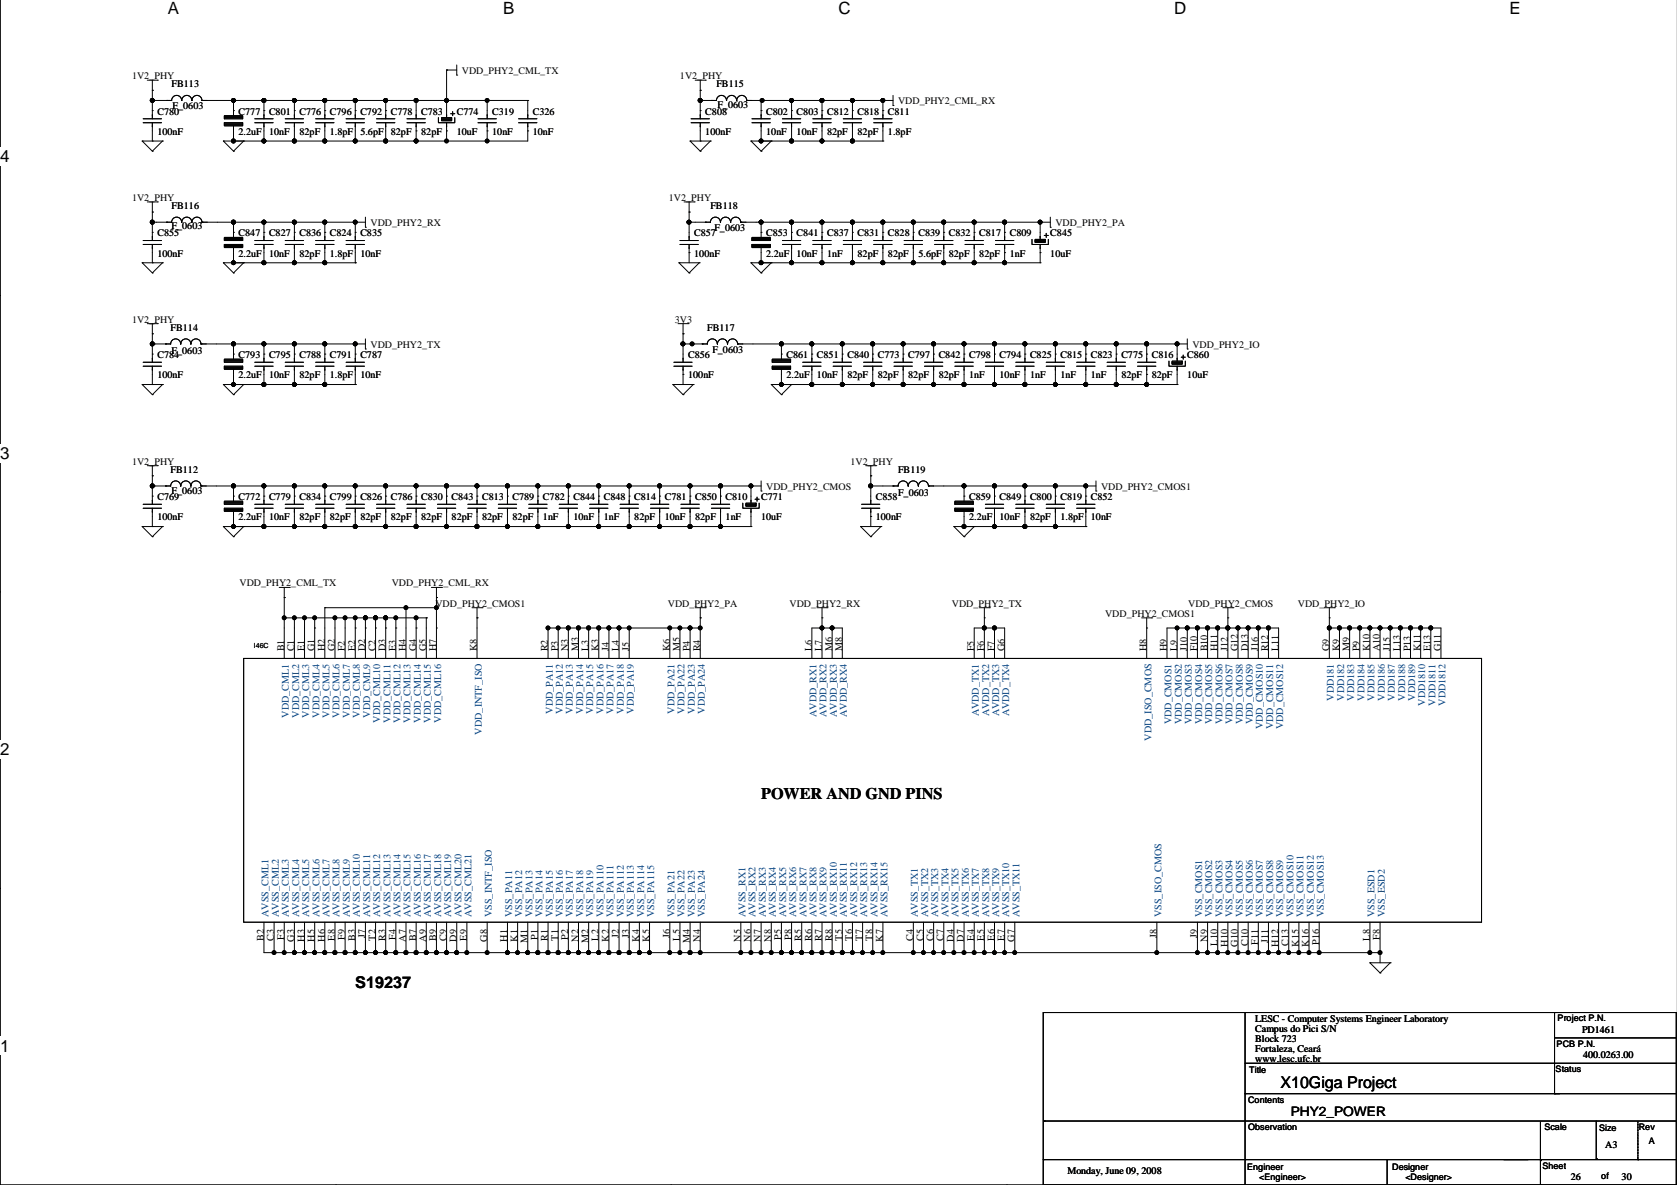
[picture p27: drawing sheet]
<svg xmlns="http://www.w3.org/2000/svg" width="420mm" height="297mm" viewBox="0 0 420 297" stroke-linecap="round" stroke-linejoin="round" font-family="sans-serif">
<defs><g id="words">
<g font-size="4.2">
<text x="42" y="3.5">A</text>
<text x="126" y="3.5">B</text>
<text x="209.9" y="3.5">C</text>
<text x="293.9" y="3.5">D</text>
<text x="377.9" y="3.5">E</text>
<text x="0" y="40.6">4</text>
<text x="0" y="114.9">3</text>
<text x="0" y="189.1">2</text>
<text x="0" y="263.3">1</text>
</g>
<g font-size="4.1">
<text x="190.5" y="200.1">POWER AND GND PINS</text>
<text x="88.9" y="247.4">S19237</text>
<text x="320.6" y="272.4">X10Giga Project</text>
</g>
<text font-size="3.3" x="323.1" y="279.3">PHY2_POWER</text>
<g font-size="2.5">
<text x="33.1" y="19.8">1V2_PHY</text>
<text x="43" y="21.8">FB113</text>
<text x="115.6" y="18.5">VDD_PHY2_CML_TX</text>
<text x="170.2" y="19.8">1V2_PHY</text>
<text x="179.4" y="21.8">FB115</text>
<text x="39.4" y="28.7">C780</text>
<text x="43.2" y="27.4">F_0603</text>
<text x="59.7" y="28.7">C777</text>
<text x="67.3" y="28.7">C801</text>
<text x="75" y="28.7">C776</text>
<text x="82.6" y="28.7">C796</text>
<text x="90.2" y="28.7">C792</text>
<text x="97.8" y="28.7">C778</text>
<text x="105.4" y="28.7">C783</text>
<text x="114.3" y="28.7">C774</text>
<text x="123.2" y="28.7">C319</text>
<text x="133.4" y="28.7">C326</text>
<text x="176.6" y="28.7">C808</text>
<text x="179.6" y="27.2">F_0603</text>
<text x="191.8" y="28.7">C802</text>
<text x="199.4" y="28.7">C803</text>
<text x="207" y="28.7">C812</text>
<text x="214.7" y="28.7">C818</text>
<text x="222.3" y="28.7">C811</text>
<text x="224.8" y="26.1">VDD_PHY2_CML_RX</text>
<text x="39.4" y="33.8">100nF</text>
<text x="59.7" y="33.8">2.2uF</text>
<text x="67.3" y="33.8">10nF</text>
<text x="75" y="33.8">82pF</text>
<text x="82.6" y="33.8">1.8pF</text>
<text x="90.2" y="33.8">5.6pF</text>
<text x="97.8" y="33.8">82pF</text>
<text x="105.4" y="33.8">82pF</text>
<text x="114.3" y="33.8">10uF</text>
<text x="123.2" y="33.8">10nF</text>
<text x="133.4" y="33.8">10nF</text>
<text x="176.6" y="33.8">100nF</text>
<text x="191.8" y="33.8">10nF</text>
<text x="199.4" y="33.8">10nF</text>
<text x="207" y="33.8">82pF</text>
<text x="214.7" y="33.8">82pF</text>
<text x="222.3" y="33.8">1.8pF</text>
<text x="33.1" y="50.3">1V2_PHY</text>
<text x="43" y="52.3">FB116</text>
<text x="167.4" y="50.3">1V2_PHY</text>
<text x="177.8" y="52.3">FB118</text>
<text x="39.4" y="59.2">C855</text>
<text x="43" y="57.4">F_0603</text>
<text x="59.7" y="59.2">C847</text>
<text x="67.3" y="59.2">C827</text>
<text x="75" y="59.2">C836</text>
<text x="82.6" y="59.2">C824</text>
<text x="90.2" y="59.2">C835</text>
<text x="92.7" y="56.6">VDD_PHY2_RX</text>
<text x="173.8" y="59.2">C857</text>
<text x="178.9" y="57.9">F_0603</text>
<text x="191.8" y="59.2">C853</text>
<text x="199.4" y="59.2">C841</text>
<text x="207" y="59.2">C837</text>
<text x="214.7" y="59.2">C831</text>
<text x="222.3" y="59.2">C828</text>
<text x="229.9" y="59.2">C839</text>
<text x="237.5" y="59.2">C832</text>
<text x="245.1" y="59.2">C817</text>
<text x="252.8" y="59.2">C809</text>
<text x="262.9" y="59.2">C845</text>
<text x="264.2" y="56.6">VDD_PHY2_PA</text>
<text x="39.4" y="64.2">100nF</text>
<text x="59.7" y="64.2">2.2uF</text>
<text x="67.3" y="64.2">10nF</text>
<text x="75" y="64.2">82pF</text>
<text x="82.6" y="64.2">1.8pF</text>
<text x="90.2" y="64.2">10nF</text>
<text x="173.8" y="64.2">100nF</text>
<text x="191.8" y="64.2">2.2uF</text>
<text x="199.4" y="64.2">10nF</text>
<text x="207" y="64.2">1nF</text>
<text x="214.7" y="64.2">82pF</text>
<text x="222.3" y="64.2">82pF</text>
<text x="229.9" y="64.2">5.6pF</text>
<text x="237.5" y="64.2">82pF</text>
<text x="245.1" y="64.2">82pF</text>
<text x="252.8" y="64.2">1nF</text>
<text x="262.9" y="64.2">10uF</text>
<text x="33.1" y="80.8">1V2_PHY</text>
<text x="42.7" y="82.8">FB114</text>
<text x="168.9" y="80.8">3V3</text>
<text x="177.1" y="82.8">FB117</text>
<text x="39.4" y="89.6">C784</text>
<text x="43" y="88.6">F_0603</text>
<text x="59.7" y="89.6">C793</text>
<text x="67.3" y="89.6">C795</text>
<text x="75" y="89.6">C788</text>
<text x="82.6" y="89.6">C791</text>
<text x="90.2" y="89.6">C787</text>
<text x="92.7" y="87.1">VDD_PHY2_TX</text>
<text x="172.3" y="89.6">C856</text>
<text x="178.3" y="88.4">F_0603</text>
<text x="196.9" y="89.6">C861</text>
<text x="204.5" y="89.6">C851</text>
<text x="212.1" y="89.6">C840</text>
<text x="219.7" y="89.6">C773</text>
<text x="227.4" y="89.6">C797</text>
<text x="235" y="89.6">C842</text>
<text x="242.6" y="89.6">C798</text>
<text x="250.2" y="89.6">C794</text>
<text x="257.8" y="89.6">C825</text>
<text x="265.5" y="89.6">C815</text>
<text x="273.1" y="89.6">C823</text>
<text x="280.7" y="89.6">C775</text>
<text x="288.3" y="89.6">C816</text>
<text x="297.2" y="89.6">C860</text>
<text x="298.5" y="87.1">VDD_PHY2_IO</text>
<text x="39.4" y="94.7">100nF</text>
<text x="59.7" y="94.7">2.2uF</text>
<text x="67.3" y="94.7">10nF</text>
<text x="75" y="94.7">82pF</text>
<text x="82.6" y="94.7">1.8pF</text>
<text x="90.2" y="94.7">10nF</text>
<text x="172.3" y="94.7">100nF</text>
<text x="196.9" y="94.7">2.2uF</text>
<text x="204.5" y="94.7">10nF</text>
<text x="212.1" y="94.7">82pF</text>
<text x="219.7" y="94.7">82pF</text>
<text x="227.4" y="94.7">82pF</text>
<text x="235" y="94.7">82pF</text>
<text x="242.6" y="94.7">1nF</text>
<text x="250.2" y="94.7">10nF</text>
<text x="257.8" y="94.7">1nF</text>
<text x="265.5" y="94.7">1nF</text>
<text x="273.1" y="94.7">1nF</text>
<text x="280.7" y="94.7">82pF</text>
<text x="288.3" y="94.7">82pF</text>
<text x="297.2" y="94.7">10uF</text>
<text x="33.1" y="116.3">1V2_PHY</text>
<text x="42.7" y="118.4">FB112</text>
<text x="212.9" y="116.3">1V2_PHY</text>
<text x="224.8" y="118.4">FB119</text>
<text x="39.4" y="125.2">C769</text>
<text x="43" y="123.7">F_0603</text>
<text x="59.7" y="125.2">C772</text>
<text x="67.3" y="125.2">C779</text>
<text x="75" y="125.2">C834</text>
<text x="82.6" y="125.2">C799</text>
<text x="90.2" y="125.2">C826</text>
<text x="97.8" y="125.2">C786</text>
<text x="105.4" y="125.2">C830</text>
<text x="113.1" y="125.2">C843</text>
<text x="120.7" y="125.2">C813</text>
<text x="128.3" y="125.2">C789</text>
<text x="135.9" y="125.2">C782</text>
<text x="143.5" y="125.2">C844</text>
<text x="151.2" y="125.2">C848</text>
<text x="158.8" y="125.2">C814</text>
<text x="166.4" y="125.2">C781</text>
<text x="174" y="125.2">C850</text>
<text x="181.6" y="125.2">C810</text>
<text x="190.5" y="125.2">C771</text>
<text x="191.8" y="122.7">VDD_PHY2_CMOS</text>
<text x="219.3" y="125.2">C858</text>
<text x="224.8" y="124.2">F_0603</text>
<text x="242.6" y="125.2">C859</text>
<text x="250.2" y="125.2">C849</text>
<text x="257.8" y="125.2">C800</text>
<text x="265.5" y="125.2">C819</text>
<text x="273.1" y="125.2">C852</text>
<text x="275.6" y="122.7">VDD_PHY2_CMOS1</text>
<text x="39.4" y="130.3">100nF</text>
<text x="59.7" y="130.3">2.2uF</text>
<text x="67.3" y="130.3">10nF</text>
<text x="75" y="130.3">82pF</text>
<text x="82.6" y="130.3">82pF</text>
<text x="90.2" y="130.3">82pF</text>
<text x="97.8" y="130.3">82pF</text>
<text x="105.4" y="130.3">82pF</text>
<text x="113.1" y="130.3">82pF</text>
<text x="120.7" y="130.3">82pF</text>
<text x="128.3" y="130.3">82pF</text>
<text x="135.9" y="130.3">1nF</text>
<text x="143.5" y="130.3">10nF</text>
<text x="151.2" y="130.3">1nF</text>
<text x="158.8" y="130.3">82pF</text>
<text x="166.4" y="130.3">10nF</text>
<text x="174" y="130.3">82pF</text>
<text x="181.6" y="130.3">1nF</text>
<text x="190.5" y="130.3">10uF</text>
<text x="219.3" y="130.3">100nF</text>
<text x="242.6" y="130.3">2.2uF</text>
<text x="250.2" y="130.3">10nF</text>
<text x="257.8" y="130.3">82pF</text>
<text x="265.5" y="130.3">1.8pF</text>
<text x="273.1" y="130.3">10nF</text>
<text x="60" y="146.8">VDD_PHY2_CML_TX</text>
<text x="98.1" y="146.8">VDD_PHY2_CML_RX</text>
<text x="109" y="151.9">VDD_PHY2_CMOS1</text>
<text x="167.2" y="151.9">VDD_PHY2_PA</text>
<text x="197.7" y="151.9">VDD_PHY2_RX</text>
<text x="238.3" y="151.9">VDD_PHY2_TX</text>
<text x="276.6" y="154.4">VDD_PHY2_CMOS1</text>
<text x="297.5" y="151.9">VDD_PHY2_CMOS</text>
<text x="324.9" y="151.9">VDD_PHY2_IO</text>
<text x="71.1" y="163.1" transform="rotate(-90 71.1 163.1)">B1</text>
<text x="73.7" y="163.1" transform="rotate(-90 73.7 163.1)">C1</text>
<text x="76.2" y="163.1" transform="rotate(-90 76.2 163.1)">E1</text>
<text x="78.7" y="163.1" transform="rotate(-90 78.7 163.1)">G1</text>
<text x="81.3" y="163.1" transform="rotate(-90 81.3 163.1)">H2</text>
<text x="83.8" y="163.1" transform="rotate(-90 83.8 163.1)">G2</text>
<text x="86.4" y="163.1" transform="rotate(-90 86.4 163.1)">F2</text>
<text x="88.9" y="163.1" transform="rotate(-90 88.9 163.1)">E2</text>
<text x="91.4" y="163.1" transform="rotate(-90 91.4 163.1)">D2</text>
<text x="94" y="163.1" transform="rotate(-90 94 163.1)">C2</text>
<text x="96.5" y="163.1" transform="rotate(-90 96.5 163.1)">D3</text>
<text x="99.1" y="163.1" transform="rotate(-90 99.1 163.1)">E3</text>
<text x="101.6" y="163.1" transform="rotate(-90 101.6 163.1)">H4</text>
<text x="104.1" y="163.1" transform="rotate(-90 104.1 163.1)">G4</text>
<text x="106.7" y="163.1" transform="rotate(-90 106.7 163.1)">G5</text>
<text x="109.2" y="163.1" transform="rotate(-90 109.2 163.1)">H7</text>
<text x="119.4" y="163.1" transform="rotate(-90 119.4 163.1)">K8</text>
<text x="137.2" y="163.1" transform="rotate(-90 137.2 163.1)">R2</text>
<text x="139.7" y="163.1" transform="rotate(-90 139.7 163.1)">P3</text>
<text x="142.2" y="163.1" transform="rotate(-90 142.2 163.1)">N3</text>
<text x="144.8" y="163.1" transform="rotate(-90 144.8 163.1)">M3</text>
<text x="147.3" y="163.1" transform="rotate(-90 147.3 163.1)">L3</text>
<text x="149.9" y="163.1" transform="rotate(-90 149.9 163.1)">K3</text>
<text x="152.4" y="163.1" transform="rotate(-90 152.4 163.1)">J4</text>
<text x="154.9" y="163.1" transform="rotate(-90 154.9 163.1)">L4</text>
<text x="157.5" y="163.1" transform="rotate(-90 157.5 163.1)">J5</text>
<text x="167.6" y="163.1" transform="rotate(-90 167.6 163.1)">K6</text>
<text x="170.2" y="163.1" transform="rotate(-90 170.2 163.1)">M5</text>
<text x="172.7" y="163.1" transform="rotate(-90 172.7 163.1)">P4</text>
<text x="175.3" y="163.1" transform="rotate(-90 175.3 163.1)">R4</text>
<text x="203.2" y="163.1" transform="rotate(-90 203.2 163.1)">L6</text>
<text x="205.7" y="163.1" transform="rotate(-90 205.7 163.1)">L7</text>
<text x="208.3" y="163.1" transform="rotate(-90 208.3 163.1)">M6</text>
<text x="210.8" y="163.1" transform="rotate(-90 210.8 163.1)">M8</text>
<text x="243.8" y="163.1" transform="rotate(-90 243.8 163.1)">F5</text>
<text x="246.4" y="163.1" transform="rotate(-90 246.4 163.1)">F6</text>
<text x="248.9" y="163.1" transform="rotate(-90 248.9 163.1)">F7</text>
<text x="251.5" y="163.1" transform="rotate(-90 251.5 163.1)">G6</text>
<text x="287" y="163.1" transform="rotate(-90 287 163.1)">H8</text>
<text x="292.1" y="163.1" transform="rotate(-90 292.1 163.1)">H9</text>
<text x="294.6" y="163.1" transform="rotate(-90 294.6 163.1)">L9</text>
<text x="297.2" y="163.1" transform="rotate(-90 297.2 163.1)">J10</text>
<text x="299.7" y="163.1" transform="rotate(-90 299.7 163.1)">F10</text>
<text x="302.3" y="163.1" transform="rotate(-90 302.3 163.1)">B10</text>
<text x="304.8" y="163.1" transform="rotate(-90 304.8 163.1)">H11</text>
<text x="307.3" y="163.1" transform="rotate(-90 307.3 163.1)">J12</text>
<text x="309.9" y="163.1" transform="rotate(-90 309.9 163.1)">G12</text>
<text x="312.4" y="163.1" transform="rotate(-90 312.4 163.1)">D13</text>
<text x="315" y="163.1" transform="rotate(-90 315 163.1)">J16</text>
<text x="317.5" y="163.1" transform="rotate(-90 317.5 163.1)">R12</text>
<text x="320" y="163.1" transform="rotate(-90 320 163.1)">L11</text>
<text x="332.7" y="163.1" transform="rotate(-90 332.7 163.1)">G9</text>
<text x="335.3" y="163.1" transform="rotate(-90 335.3 163.1)">K9</text>
<text x="337.8" y="163.1" transform="rotate(-90 337.8 163.1)">M9</text>
<text x="340.4" y="163.1" transform="rotate(-90 340.4 163.1)">P9</text>
<text x="342.9" y="163.1" transform="rotate(-90 342.9 163.1)">K10</text>
<text x="345.4" y="163.1" transform="rotate(-90 345.4 163.1)">A10</text>
<text x="348" y="163.1" transform="rotate(-90 348 163.1)">J15</text>
<text x="350.5" y="163.1" transform="rotate(-90 350.5 163.1)">L13</text>
<text x="353.1" y="163.1" transform="rotate(-90 353.1 163.1)">P13</text>
<text x="355.6" y="163.1" transform="rotate(-90 355.6 163.1)">K11</text>
<text x="358.1" y="163.1" transform="rotate(-90 358.1 163.1)">E13</text>
<text x="360.7" y="163.1" transform="rotate(-90 360.7 163.1)">G11</text>
<text x="66" y="235.6" transform="rotate(-90 66 235.6)">B2</text>
<text x="68.6" y="235.6" transform="rotate(-90 68.6 235.6)">C3</text>
<text x="71.1" y="235.3" transform="rotate(-90 71.1 235.3)">F3</text>
<text x="73.7" y="235.8" transform="rotate(-90 73.7 235.8)">G3</text>
<text x="76.2" y="235.8" transform="rotate(-90 76.2 235.8)">H3</text>
<text x="78.7" y="235.8" transform="rotate(-90 78.7 235.8)">H5</text>
<text x="81.3" y="235.8" transform="rotate(-90 81.3 235.8)">H6</text>
<text x="83.8" y="235.5" transform="rotate(-90 83.8 235.5)">E8</text>
<text x="86.4" y="235.3" transform="rotate(-90 86.4 235.3)">F9</text>
<text x="88.9" y="235.6" transform="rotate(-90 88.9 235.6)">B3</text>
<text x="91.4" y="234.9" transform="rotate(-90 91.4 234.9)">J7</text>
<text x="94" y="235.5" transform="rotate(-90 94 235.5)">T2</text>
<text x="96.5" y="235.6" transform="rotate(-90 96.5 235.6)">R3</text>
<text x="99.1" y="235.3" transform="rotate(-90 99.1 235.3)">F4</text>
<text x="101.6" y="235.8" transform="rotate(-90 101.6 235.8)">A7</text>
<text x="104.1" y="235.6" transform="rotate(-90 104.1 235.6)">B7</text>
<text x="106.7" y="235.8" transform="rotate(-90 106.7 235.8)">A9</text>
<text x="109.2" y="235.6" transform="rotate(-90 109.2 235.6)">B9</text>
<text x="111.8" y="235.6" transform="rotate(-90 111.8 235.6)">C9</text>
<text x="114.3" y="235.8" transform="rotate(-90 114.3 235.8)">D9</text>
<text x="116.8" y="235.5" transform="rotate(-90 116.8 235.5)">E9</text>
<text x="121.9" y="235.8" transform="rotate(-90 121.9 235.8)">G8</text>
<text x="127" y="235.8" transform="rotate(-90 127 235.8)">H1</text>
<text x="129.5" y="235.8" transform="rotate(-90 129.5 235.8)">K1</text>
<text x="132.1" y="236.2" transform="rotate(-90 132.1 236.2)">M1</text>
<text x="134.6" y="235.3" transform="rotate(-90 134.6 235.3)">P1</text>
<text x="137.2" y="235.6" transform="rotate(-90 137.2 235.6)">R1</text>
<text x="139.7" y="235.5" transform="rotate(-90 139.7 235.5)">T1</text>
<text x="142.2" y="235.3" transform="rotate(-90 142.2 235.3)">P2</text>
<text x="144.8" y="235.8" transform="rotate(-90 144.8 235.8)">N2</text>
<text x="147.3" y="236.2" transform="rotate(-90 147.3 236.2)">M2</text>
<text x="149.9" y="235.5" transform="rotate(-90 149.9 235.5)">L2</text>
<text x="152.4" y="235.8" transform="rotate(-90 152.4 235.8)">K2</text>
<text x="154.9" y="234.9" transform="rotate(-90 154.9 234.9)">J2</text>
<text x="157.5" y="234.9" transform="rotate(-90 157.5 234.9)">J3</text>
<text x="160" y="235.8" transform="rotate(-90 160 235.8)">K4</text>
<text x="162.6" y="235.8" transform="rotate(-90 162.6 235.8)">K5</text>
<text x="167.6" y="234.9" transform="rotate(-90 167.6 234.9)">J6</text>
<text x="170.2" y="235.5" transform="rotate(-90 170.2 235.5)">L5</text>
<text x="172.7" y="236.2" transform="rotate(-90 172.7 236.2)">M4</text>
<text x="175.3" y="235.8" transform="rotate(-90 175.3 235.8)">N4</text>
<text x="185.4" y="235.8" transform="rotate(-90 185.4 235.8)">N5</text>
<text x="188" y="235.8" transform="rotate(-90 188 235.8)">N6</text>
<text x="190.5" y="235.8" transform="rotate(-90 190.5 235.8)">N7</text>
<text x="193" y="235.8" transform="rotate(-90 193 235.8)">N8</text>
<text x="195.6" y="235.3" transform="rotate(-90 195.6 235.3)">P5</text>
<text x="198.1" y="235.3" transform="rotate(-90 198.1 235.3)">P8</text>
<text x="200.7" y="235.6" transform="rotate(-90 200.7 235.6)">R5</text>
<text x="203.2" y="235.6" transform="rotate(-90 203.2 235.6)">R6</text>
<text x="205.7" y="235.6" transform="rotate(-90 205.7 235.6)">R7</text>
<text x="208.3" y="235.6" transform="rotate(-90 208.3 235.6)">R8</text>
<text x="210.8" y="235.5" transform="rotate(-90 210.8 235.5)">T5</text>
<text x="213.4" y="235.5" transform="rotate(-90 213.4 235.5)">T6</text>
<text x="215.9" y="235.5" transform="rotate(-90 215.9 235.5)">T7</text>
<text x="218.4" y="235.5" transform="rotate(-90 218.4 235.5)">T8</text>
<text x="221" y="235.8" transform="rotate(-90 221 235.8)">K7</text>
<text x="228.6" y="235.6" transform="rotate(-90 228.6 235.6)">C4</text>
<text x="231.1" y="235.6" transform="rotate(-90 231.1 235.6)">C5</text>
<text x="233.7" y="235.6" transform="rotate(-90 233.7 235.6)">C6</text>
<text x="236.2" y="235.6" transform="rotate(-90 236.2 235.6)">C7</text>
<text x="238.8" y="235.8" transform="rotate(-90 238.8 235.8)">D4</text>
<text x="241.3" y="235.8" transform="rotate(-90 241.3 235.8)">D7</text>
<text x="243.8" y="235.5" transform="rotate(-90 243.8 235.5)">E4</text>
<text x="246.4" y="235.5" transform="rotate(-90 246.4 235.5)">E5</text>
<text x="248.9" y="235.5" transform="rotate(-90 248.9 235.5)">E6</text>
<text x="251.5" y="235.5" transform="rotate(-90 251.5 235.5)">E7</text>
<text x="254" y="235.8" transform="rotate(-90 254 235.8)">G7</text>
<text x="289.6" y="234.9" transform="rotate(-90 289.6 234.9)">J8</text>
<text x="299.7" y="234.9" transform="rotate(-90 299.7 234.9)">J9</text>
<text x="302.3" y="235.8" transform="rotate(-90 302.3 235.8)">N9</text>
<text x="304.8" y="236.7" transform="rotate(-90 304.8 236.7)">L10</text>
<text x="307.3" y="237" transform="rotate(-90 307.3 237)">H10</text>
<text x="309.9" y="237" transform="rotate(-90 309.9 237)">G10</text>
<text x="312.4" y="236.9" transform="rotate(-90 312.4 236.9)">C10</text>
<text x="315" y="236.6" transform="rotate(-90 315 236.6)">F11</text>
<text x="317.5" y="236.2" transform="rotate(-90 317.5 236.2)">J11</text>
<text x="320" y="237" transform="rotate(-90 320 237)">H12</text>
<text x="322.6" y="236.9" transform="rotate(-90 322.6 236.9)">C13</text>
<text x="325.1" y="237" transform="rotate(-90 325.1 237)">K15</text>
<text x="327.7" y="237" transform="rotate(-90 327.7 237)">K16</text>
<text x="330.2" y="236.6" transform="rotate(-90 330.2 236.6)">P16</text>
<text x="342.9" y="235.5" transform="rotate(-90 342.9 235.5)">L8</text>
<text x="345.4" y="235.3" transform="rotate(-90 345.4 235.3)">F8</text>
<text x="314.2" y="255.8">LESC - Computer Systems Engineer Laboratory</text>
<text x="314.2" y="258.3">Campus do Pici S/N</text>
<text x="314.2" y="260.8">Block 723</text>
<text x="314.2" y="263.4">Fortaleza, Ceará</text>
<text x="396" y="258.6">PD1461</text>
<text x="314.2" y="265.9">www.lesc.ufc.br</text>
<text x="396.3" y="264.9">400.0263.00</text>
<text x="401.8" y="287.5">A3</text>
<text x="267.2" y="293.9">Monday, June 09, 2008</text>
<text x="393.2" y="295.4">26</text>
<text x="405.9" y="295.4">30</text>
</g>
<g font-size="2.5" fill="#004080">
<text x="72.3" y="179.7" transform="rotate(-90 72.3 179.7)">VDD_CML1</text>
<text x="74.9" y="179.7" transform="rotate(-90 74.9 179.7)">VDD_CML2</text>
<text x="77.4" y="179.7" transform="rotate(-90 77.4 179.7)">VDD_CML3</text>
<text x="79.9" y="179.7" transform="rotate(-90 79.9 179.7)">VDD_CML4</text>
<text x="82.5" y="179.7" transform="rotate(-90 82.5 179.7)">VDD_CML5</text>
<text x="85" y="179.7" transform="rotate(-90 85 179.7)">VDD_CML6</text>
<text x="87.6" y="179.7" transform="rotate(-90 87.6 179.7)">VDD_CML7</text>
<text x="90.1" y="179.7" transform="rotate(-90 90.1 179.7)">VDD_CML8</text>
<text x="92.6" y="179.7" transform="rotate(-90 92.6 179.7)">VDD_CML9</text>
<text x="138.4" y="178.7" transform="rotate(-90 138.4 178.7)">VDD_PA11</text>
<text x="140.9" y="178.7" transform="rotate(-90 140.9 178.7)">VDD_PA12</text>
<text x="143.4" y="178.7" transform="rotate(-90 143.4 178.7)">VDD_PA13</text>
<text x="146" y="178.7" transform="rotate(-90 146 178.7)">VDD_PA14</text>
<text x="148.5" y="178.7" transform="rotate(-90 148.5 178.7)">VDD_PA15</text>
<text x="151.1" y="178.7" transform="rotate(-90 151.1 178.7)">VDD_PA16</text>
<text x="153.6" y="178.7" transform="rotate(-90 153.6 178.7)">VDD_PA17</text>
<text x="156.1" y="178.7" transform="rotate(-90 156.1 178.7)">VDD_PA18</text>
<text x="158.7" y="178.7" transform="rotate(-90 158.7 178.7)">VDD_PA19</text>
<text x="168.8" y="178.7" transform="rotate(-90 168.8 178.7)">VDD_PA21</text>
<text x="171.4" y="178.7" transform="rotate(-90 171.4 178.7)">VDD_PA22</text>
<text x="173.9" y="178.7" transform="rotate(-90 173.9 178.7)">VDD_PA23</text>
<text x="176.5" y="178.7" transform="rotate(-90 176.5 178.7)">VDD_PA24</text>
<text x="204.4" y="179.5" transform="rotate(-90 204.4 179.5)">AVDD_RX1</text>
<text x="206.9" y="179.5" transform="rotate(-90 206.9 179.5)">AVDD_RX2</text>
<text x="209.5" y="179.5" transform="rotate(-90 209.5 179.5)">AVDD_RX3</text>
<text x="212" y="179.5" transform="rotate(-90 212 179.5)">AVDD_RX4</text>
<text x="245" y="179.4" transform="rotate(-90 245 179.4)">AVDD_TX1</text>
<text x="247.6" y="179.4" transform="rotate(-90 247.6 179.4)">AVDD_TX2</text>
<text x="250.1" y="179.4" transform="rotate(-90 250.1 179.4)">AVDD_TX3</text>
<text x="252.7" y="179.4" transform="rotate(-90 252.7 179.4)">AVDD_TX4</text>
<text x="333.9" y="175.4" transform="rotate(-90 333.9 175.4)">VDD181</text>
<text x="336.5" y="175.4" transform="rotate(-90 336.5 175.4)">VDD182</text>
<text x="339" y="175.4" transform="rotate(-90 339 175.4)">VDD183</text>
<text x="341.6" y="175.4" transform="rotate(-90 341.6 175.4)">VDD184</text>
<text x="344.1" y="175.4" transform="rotate(-90 344.1 175.4)">VDD185</text>
<text x="346.6" y="175.4" transform="rotate(-90 346.6 175.4)">VDD186</text>
<text x="349.2" y="175.4" transform="rotate(-90 349.2 175.4)">VDD187</text>
<text x="351.7" y="175.4" transform="rotate(-90 351.7 175.4)">VDD188</text>
<text x="354.3" y="175.4" transform="rotate(-90 354.3 175.4)">VDD189</text>
<text x="356.8" y="176.7" transform="rotate(-90 356.8 176.7)">VDD1810</text>
<text x="359.3" y="176.7" transform="rotate(-90 359.3 176.7)">VDD1811</text>
<text x="361.9" y="176.7" transform="rotate(-90 361.9 176.7)">VDD1812</text>
<text x="95.2" y="180.9" transform="rotate(-90 95.2 180.9)">VDD_CML10</text>
<text x="97.7" y="180.9" transform="rotate(-90 97.7 180.9)">VDD_CML11</text>
<text x="100.3" y="180.9" transform="rotate(-90 100.3 180.9)">VDD_CML12</text>
<text x="102.8" y="180.9" transform="rotate(-90 102.8 180.9)">VDD_CML13</text>
<text x="105.3" y="180.9" transform="rotate(-90 105.3 180.9)">VDD_CML14</text>
<text x="107.9" y="180.9" transform="rotate(-90 107.9 180.9)">VDD_CML15</text>
<text x="110.4" y="180.9" transform="rotate(-90 110.4 180.9)">VDD_CML16</text>
<text x="120.6" y="183.9" transform="rotate(-90 120.6 183.9)">VDD_INTF_ISO</text>
<text x="288.2" y="185.5" transform="rotate(-90 288.2 185.5)">VDD_ISO_CMOS</text>
<text x="293.3" y="181.4" transform="rotate(-90 293.3 181.4)">VDD_CMOS1</text>
<text x="295.8" y="181.4" transform="rotate(-90 295.8 181.4)">VDD_CMOS2</text>
<text x="298.4" y="181.4" transform="rotate(-90 298.4 181.4)">VDD_CMOS3</text>
<text x="300.9" y="181.4" transform="rotate(-90 300.9 181.4)">VDD_CMOS4</text>
<text x="303.5" y="181.4" transform="rotate(-90 303.5 181.4)">VDD_CMOS5</text>
<text x="306" y="181.4" transform="rotate(-90 306 181.4)">VDD_CMOS6</text>
<text x="308.5" y="181.4" transform="rotate(-90 308.5 181.4)">VDD_CMOS7</text>
<text x="311.1" y="181.4" transform="rotate(-90 311.1 181.4)">VDD_CMOS8</text>
<text x="313.6" y="181.4" transform="rotate(-90 313.6 181.4)">VDD_CMOS9</text>
<text x="316.2" y="182.6" transform="rotate(-90 316.2 182.6)">VDD_CMOS10</text>
<text x="318.7" y="182.6" transform="rotate(-90 318.7 182.6)">VDD_CMOS11</text>
<text x="321.2" y="182.6" transform="rotate(-90 321.2 182.6)">VDD_CMOS12</text>
<text x="67.2" y="229.6" transform="rotate(-90 67.2 229.6)">AVSS_CML1</text>
<text x="69.8" y="229.6" transform="rotate(-90 69.8 229.6)">AVSS_CML2</text>
<text x="72.3" y="229.6" transform="rotate(-90 72.3 229.6)">AVSS_CML3</text>
<text x="74.9" y="229.6" transform="rotate(-90 74.9 229.6)">AVSS_CML4</text>
<text x="77.4" y="229.6" transform="rotate(-90 77.4 229.6)">AVSS_CML5</text>
<text x="79.9" y="229.6" transform="rotate(-90 79.9 229.6)">AVSS_CML6</text>
<text x="82.5" y="229.6" transform="rotate(-90 82.5 229.6)">AVSS_CML7</text>
<text x="85" y="229.6" transform="rotate(-90 85 229.6)">AVSS_CML8</text>
<text x="87.6" y="229.6" transform="rotate(-90 87.6 229.6)">AVSS_CML9</text>
<text x="90.1" y="229.6" transform="rotate(-90 90.1 229.6)">AVSS_CML10</text>
<text x="92.6" y="229.6" transform="rotate(-90 92.6 229.6)">AVSS_CML11</text>
<text x="95.2" y="229.6" transform="rotate(-90 95.2 229.6)">AVSS_CML12</text>
<text x="97.7" y="229.6" transform="rotate(-90 97.7 229.6)">AVSS_CML13</text>
<text x="100.3" y="229.6" transform="rotate(-90 100.3 229.6)">AVSS_CML14</text>
<text x="102.8" y="229.6" transform="rotate(-90 102.8 229.6)">AVSS_CML15</text>
<text x="105.3" y="229.6" transform="rotate(-90 105.3 229.6)">AVSS_CML16</text>
<text x="107.9" y="229.6" transform="rotate(-90 107.9 229.6)">AVSS_CML17</text>
<text x="110.4" y="229.6" transform="rotate(-90 110.4 229.6)">AVSS_CML18</text>
<text x="113" y="229.6" transform="rotate(-90 113 229.6)">AVSS_CML19</text>
<text x="115.5" y="229.6" transform="rotate(-90 115.5 229.6)">AVSS_CML20</text>
<text x="118" y="229.6" transform="rotate(-90 118 229.6)">AVSS_CML21</text>
<text x="123.1" y="229.6" transform="rotate(-90 123.1 229.6)">VSS_INTF_ISO</text>
<text x="128.2" y="229.6" transform="rotate(-90 128.2 229.6)">VSS_PA11</text>
<text x="130.7" y="229.6" transform="rotate(-90 130.7 229.6)">VSS_PA12</text>
<text x="133.3" y="229.6" transform="rotate(-90 133.3 229.6)">VSS_PA13</text>
<text x="135.8" y="229.6" transform="rotate(-90 135.8 229.6)">VSS_PA14</text>
<text x="138.4" y="229.6" transform="rotate(-90 138.4 229.6)">VSS_PA15</text>
<text x="140.9" y="229.6" transform="rotate(-90 140.9 229.6)">VSS_PA16</text>
<text x="143.4" y="229.6" transform="rotate(-90 143.4 229.6)">VSS_PA17</text>
<text x="146" y="229.6" transform="rotate(-90 146 229.6)">VSS_PA18</text>
<text x="148.5" y="229.6" transform="rotate(-90 148.5 229.6)">VSS_PA19</text>
<text x="151.1" y="229.6" transform="rotate(-90 151.1 229.6)">VSS_PA110</text>
<text x="153.6" y="229.6" transform="rotate(-90 153.6 229.6)">VSS_PA111</text>
<text x="156.1" y="229.6" transform="rotate(-90 156.1 229.6)">VSS_PA112</text>
<text x="158.7" y="229.6" transform="rotate(-90 158.7 229.6)">VSS_PA113</text>
<text x="161.2" y="229.6" transform="rotate(-90 161.2 229.6)">VSS_PA114</text>
<text x="163.8" y="229.6" transform="rotate(-90 163.8 229.6)">VSS_PA115</text>
<text x="168.8" y="229.6" transform="rotate(-90 168.8 229.6)">VSS_PA21</text>
<text x="171.4" y="229.6" transform="rotate(-90 171.4 229.6)">VSS_PA22</text>
<text x="173.9" y="229.6" transform="rotate(-90 173.9 229.6)">VSS_PA23</text>
<text x="176.5" y="229.6" transform="rotate(-90 176.5 229.6)">VSS_PA24</text>
<text x="186.6" y="229.6" transform="rotate(-90 186.6 229.6)">AVSS_RX1</text>
<text x="189.2" y="229.6" transform="rotate(-90 189.2 229.6)">AVSS_RX2</text>
<text x="191.7" y="229.6" transform="rotate(-90 191.7 229.6)">AVSS_RX3</text>
<text x="194.2" y="229.6" transform="rotate(-90 194.2 229.6)">AVSS_RX4</text>
<text x="196.8" y="229.6" transform="rotate(-90 196.8 229.6)">AVSS_RX5</text>
<text x="199.3" y="229.6" transform="rotate(-90 199.3 229.6)">AVSS_RX6</text>
<text x="201.9" y="229.6" transform="rotate(-90 201.9 229.6)">AVSS_RX7</text>
<text x="204.4" y="229.6" transform="rotate(-90 204.4 229.6)">AVSS_RX8</text>
<text x="206.9" y="229.6" transform="rotate(-90 206.9 229.6)">AVSS_RX9</text>
<text x="209.5" y="229.6" transform="rotate(-90 209.5 229.6)">AVSS_RX10</text>
<text x="212" y="229.6" transform="rotate(-90 212 229.6)">AVSS_RX11</text>
<text x="214.6" y="229.6" transform="rotate(-90 214.6 229.6)">AVSS_RX12</text>
<text x="217.1" y="229.6" transform="rotate(-90 217.1 229.6)">AVSS_RX13</text>
<text x="219.6" y="229.6" transform="rotate(-90 219.6 229.6)">AVSS_RX14</text>
<text x="222.2" y="229.6" transform="rotate(-90 222.2 229.6)">AVSS_RX15</text>
<text x="229.8" y="229.6" transform="rotate(-90 229.8 229.6)">AVSS_TX1</text>
<text x="232.3" y="229.6" transform="rotate(-90 232.3 229.6)">AVSS_TX2</text>
<text x="234.9" y="229.6" transform="rotate(-90 234.9 229.6)">AVSS_TX3</text>
<text x="237.4" y="229.6" transform="rotate(-90 237.4 229.6)">AVSS_TX4</text>
<text x="240" y="229.6" transform="rotate(-90 240 229.6)">AVSS_TX5</text>
<text x="242.5" y="229.6" transform="rotate(-90 242.5 229.6)">AVSS_TX6</text>
<text x="245" y="229.6" transform="rotate(-90 245 229.6)">AVSS_TX7</text>
<text x="247.6" y="229.6" transform="rotate(-90 247.6 229.6)">AVSS_TX8</text>
<text x="250.1" y="229.6" transform="rotate(-90 250.1 229.6)">AVSS_TX9</text>
<text x="252.7" y="229.6" transform="rotate(-90 252.7 229.6)">AVSS_TX10</text>
<text x="255.2" y="229.6" transform="rotate(-90 255.2 229.6)">AVSS_TX11</text>
<text x="290.8" y="229.6" transform="rotate(-90 290.8 229.6)">VSS_ISO_CMOS</text>
<text x="300.9" y="229.6" transform="rotate(-90 300.9 229.6)">VSS_CMOS1</text>
<text x="303.5" y="229.6" transform="rotate(-90 303.5 229.6)">VSS_CMOS2</text>
<text x="306" y="229.6" transform="rotate(-90 306 229.6)">VSS_CMOS3</text>
<text x="308.5" y="229.6" transform="rotate(-90 308.5 229.6)">VSS_CMOS4</text>
<text x="311.1" y="229.6" transform="rotate(-90 311.1 229.6)">VSS_CMOS5</text>
<text x="313.6" y="229.6" transform="rotate(-90 313.6 229.6)">VSS_CMOS6</text>
<text x="316.2" y="229.6" transform="rotate(-90 316.2 229.6)">VSS_CMOS7</text>
<text x="318.7" y="229.6" transform="rotate(-90 318.7 229.6)">VSS_CMOS8</text>
<text x="321.2" y="229.6" transform="rotate(-90 321.2 229.6)">VSS_CMOS9</text>
<text x="323.8" y="229.6" transform="rotate(-90 323.8 229.6)">VSS_CMOS10</text>
<text x="326.3" y="229.6" transform="rotate(-90 326.3 229.6)">VSS_CMOS11</text>
<text x="328.9" y="229.6" transform="rotate(-90 328.9 229.6)">VSS_CMOS12</text>
<text x="331.4" y="229.6" transform="rotate(-90 331.4 229.6)">VSS_CMOS13</text>
<text x="344.1" y="229.6" transform="rotate(-90 344.1 229.6)">VSS_ESD1</text>
<text x="346.6" y="229.6" transform="rotate(-90 346.6 229.6)">VSS_ESD2</text>
</g>
<g font-size="2.3">
<text x="389.9" y="255.6">Project P.N.</text>
<text x="389.7" y="262.1">PCB P.N.</text>
<text x="312.7" y="268.7">Title</text>
<text x="389.4" y="268.5">Status</text>
<text x="312.5" y="276.1">Contents</text>
<text x="312.5" y="283">Observation</text>
<text x="386.6" y="283">Scale</text>
<text x="400.3" y="283.2">Size</text>
<text x="410.2" y="283">Rev</text>
<text x="412.8" y="286.5">A</text>
<text x="312.2" y="292.9">Engineer</text>
<text x="348.5" y="292.9">Designer</text>
<text x="386.1" y="292.6">Sheet</text>
<text x="315.2" y="295.4">&lt;Engineer&gt;</text>
<text x="351.8" y="295.4">&lt;Designer&gt;</text>
<text x="400.9" y="295.2">of</text>
</g>
<text font-size="1.8" x="63.5" y="162.2">I46C</text>
</g></defs>
<path d="M0 -.1v296.8h419.9" fill="none" stroke="#000" stroke-width=".25"/>
<path d="M42 -.1h2.8v4.5h-2.8z" fill="#fff"/>
<path d="M84 296.7h.1" fill="none" stroke="#000" stroke-width=".25"/>
<path d="M126 -.1h2.8v4.5h-2.8z" fill="#fff"/>
<path d="M168 296.7h.1" fill="none" stroke="#000" stroke-width=".25"/>
<path d="M209.9 -.1h3.1v4.5h-3.1z" fill="#fff"/>
<path d="M252 296.7h.1" fill="none" stroke="#000" stroke-width=".25"/>
<path d="M293.9 -.1h3.1v4.5h-3.1z" fill="#fff"/>
<path d="M335.9 296.7h.1" fill="none" stroke="#000" stroke-width=".25"/>
<g fill="#fff">
<path d="M377.9 -.1h2.8v4.5h-2.8z"/>
<path d="M0 36.9h2.4v4.7h-2.4z"/>
<path d="M0 111.1h2.4v4.7h-2.4z"/>
</g>
<path d="M0 74h.1" fill="none" stroke="#000" stroke-width=".25"/>
<path d="M0 185.3h2.4v4.7h-2.4z" fill="#fff"/>
<path d="M0 148.2h.1" fill="none" stroke="#000" stroke-width=".25"/>
<path d="M0 259.5h2.4v4.7h-2.4z" fill="#fff"/>
<g fill="none" stroke="#000" stroke-width=".25">
<path d="M111.8 17.5h.1M111.8 17.5v12M111.8 17.5h2.5M114.3 18.8h.1M114.3 16.3v2.5M35.6 35.3h.1M35.6 35.3h5.1M35.6 35.3l2.5 2.6M35.8 29.7h4.6M35.8 30.7h4.6M36.9 20.1h2.5M38.1 22.6h.1"/>
<path d="M38.1 27.7h.1M38.1 35.3h.1M38.1 25.2h.1M38.1 37.9h.1M38.1 25.2h4.9a1.25 1.25 0 0 1 1.2-1.3 1.25 1.25 0 0 1 1.3 1.3 1.25 1.25 0 0 1 1.3-1.3 1.25 1.25 0 0 1 1.2 1.3M38.1 20.1v9.6M38.1 30.7v4.6M39.4 20.1h.1M40.7 35.3h.1M40.7 35.3l-2.6 2.6M41.7 25.2h.1M48 25.2a1.25 1.25 0 0 1 1.3-1.3 1.25 1.25 0 0 1 1.3 1.3"/>
<path d="M50.6 25.2h.1M50.6 25.2h81.5M55.9 35.3h.1M55.9 35.3l2.6 2.6M56.2 30.7h4.5v.8h-4.5zM56.2 29h4.5v.7h-4.5zM56.2 31h4.5M56.2 29.5h4.5M56.2 31.3h4.5M56.2 29.2h4.5M58.5 27.7h.1M58.5 35.3h.1"/>
<path d="M58.5 25.2h.1M58.5 37.9h.1M58.5 25.2v3.8M58.5 31.5v3.8M61 35.3h.1M61 35.3l-2.5 2.6M63.8 29.7h4.6M63.8 30.7h4.6M66.1 27.7h.1M66.1 35.3h.1M66.1 25.2h.1M66.1 25.2v4.5"/>
<path d="M66.1 30.7v4.6M71.4 29.7h4.6M71.4 30.7h4.6M73.7 27.7h.1M73.7 35.3h.1M73.7 25.2h.1M73.7 25.2v4.5M73.7 30.7v4.6M79 29.7h4.6M79 30.7h4.6M81.3 27.7h.1M81.3 35.3h.1"/>
<path d="M81.3 25.2h.1M81.3 25.2v4.5M81.3 30.7v4.6M86.6 29.7h4.6M86.6 30.7h4.6M88.9 27.7h.1M88.9 35.3h.1M88.9 25.2h.1M88.9 25.2v4.5M88.9 30.7v4.6M94.3 29.7h4.5M94.3 30.7h4.5"/>
<path d="M96.6 27.7h.1M96.6 35.3h.1M96.6 25.2h.1M96.6 25.2v4.5M96.6 30.7v4.6M101.9 29.7h4.6M101.9 30.7h4.6M104.2 25.2h.1M104.2 35.3h.1M104.2 32.8h.1M104.2 25.2v4.5M104.2 30.7v4.6"/>
<path d="M109.7 29.5v1.2h4.1v-1.2M110.5 29.5h2.6v.7h-2.6zM110.5 29.7h2.6M110.5 30h2.6M111.8 25.2h.1M111.8 32.8h.1M111.8 35.3h.1M111.8 30.7v4.6M112.8 28.5h1M113.3 27.9v1.1M119.7 29.7h4.5M119.7 30.7h4.5"/>
<path d="M122 32.8h.1M122 35.3h.1M122 25.2h.1M122 25.2v4.5M122 30.7v4.6M129.8 29.7h4.6M129.8 30.7h4.6M132.1 32.8h.1M132.1 25.2h.1M132.1 30.7v4.6h-76.2M132.1 25.2v4.5M172.8 35.3h.1"/>
<path d="M172.8 35.3h5M172.8 35.3l2.5 2.6M173 29.7h4.6M173 30.7h4.6M174 20.1h2.6M175.3 22.6h.1M175.3 27.7h.1M175.3 35.3h.1M175.3 25.2h.1M175.3 37.9h.1M175.3 25.2h4.1a1.25 1.25 0 0 1 1.2-1.3 1.25 1.25 0 0 1 1.3 1.3 1.25 1.25 0 0 1 1.2-1.3 1.25 1.25 0 0 1 1.3 1.3M175.3 20.1v9.6"/>
<path d="M175.3 30.7v4.6M176.6 20.1h.1M177.8 35.3h.1M177.8 35.3l-2.5 2.6M178.1 25.2h.1M184.4 25.2a1.25 1.25 0 0 1 1.3-1.3 1.25 1.25 0 0 1 1.2 1.3M187 25.2h.1M187 25.2h36.6M188 35.3h.1M188 35.3h33M188 35.3l2.5 2.6M188.2 29.7h4.6"/>
<path d="M188.2 30.7h4.6M190.5 27.7h.1M190.5 35.3h.1M190.5 37.9h.1M190.5 25.2v4.5M190.5 30.7v4.6M190.8 25.2h.1M193.1 35.3h.1M193.1 35.3l-2.6 2.6M195.9 29.7h4.5M195.9 30.7h4.5M198.2 27.7h.1"/>
<path d="M198.2 35.3h.1M198.2 25.2h.1M198.2 25.2v4.5M198.2 30.7v4.6M203.5 29.7h4.6M203.5 30.7h4.6M205.8 27.7h.1M205.8 35.3h.1M205.8 25.2h.1M205.8 25.2v4.5M205.8 30.7v4.6M211.1 29.7h4.6"/>
<path d="M211.1 30.7h4.6M213.4 27.7h.1M213.4 35.3h.1M213.4 25.2h.1M213.4 25.2v4.5M213.4 30.7v4.6M218.7 29.7h4.6M218.7 30.7h4.6M221 27.7h.1M221 35.3h.1M221 25.2h.1M221 25.2v4.5"/>
<path d="M221 30.7v4.6M223.6 26.4h.1M223.6 23.9v2.5M36.9 50.6h2.5M38.1 53.1h.1M38.1 58.2h.1M38.1 55.6h.1M38.1 55.6h4.9a1.25 1.25 0 0 1 1.2-1.2 1.25 1.25 0 0 1 1.3 1.2 1.25 1.25 0 0 1 1.3-1.2 1.25 1.25 0 0 1 1.2 1.2M38.1 50.6v9.6M39.4 50.6h.1M41.7 55.6h.1M48 55.6a1.25 1.25 0 0 1 1.3-1.2 1.25 1.25 0 0 1 1.3 1.2"/>
<path d="M50.6 55.6h.1M50.6 55.6h40.9M56.2 59.4h4.5v.8h-4.5zM56.2 59.9h4.5M56.2 59.7h4.5M58.5 58.2h.1M58.5 55.6h.1M58.5 55.6v3.8M66.1 58.2h.1M66.1 55.6h.1M66.1 55.6v4.6M73.7 58.2h.1"/>
<path d="M73.7 55.6h.1M73.7 55.6v4.6M81.3 58.2h.1M81.3 55.6h.1M81.3 55.6v4.6M88.9 58.2h.1M88.9 55.6h.1M88.9 55.6v4.6M91.5 56.9h.1M91.5 54.4v2.5M171.2 50.6h2.6M172.5 53.1h.1"/>
<path d="M172.5 55.6h.1M172.5 55.6h5.3a1.25 1.25 0 0 1 1.3-1.2 1.25 1.25 0 0 1 1.2 1.2h.1a1.25 1.25 0 0 1 1.2-1.2 1.25 1.25 0 0 1 1.3 1.2M172.5 50.6v9.6M173.8 50.6h.1M176.6 55.6h.1M182.9 55.6a1.25 1.25 0 0 1 1.3-1.2 1.25 1.25 0 0 1 1.2 1.2M185.5 55.6h.1M185.5 55.6h77.4M188.2 59.4h4.6v.8h-4.6zM188.2 59.9h4.6M188.2 59.7h4.6M190.5 58.2h.1"/>
<path d="M190.5 55.6h.1M190.5 55.6v3.8M198.2 58.2h.1M198.2 55.6h.1M198.2 55.6v4.6M205.8 58.2h.1M205.8 55.6h.1M205.8 55.6v4.6M213.4 58.2h.1M213.4 55.6h.1M213.4 55.6v4.6M221 58.2h.1"/>
<path d="M221 55.6h.1M221 55.6v4.6M228.6 58.2h.1M228.6 55.6h.1M228.6 55.6v4.6M236.3 58.2h.1M236.3 55.6h.1M236.3 55.6v4.6M243.9 58.2h.1M243.9 55.6h.1M243.9 55.6v4.6M251.5 58.2h.1"/>
<path d="M251.5 55.6v4.6M258.3 59.9v1.3h4.1v-1.3M259.1 59.9h2.6v.8h-2.6zM260.4 55.6h.1M260.4 55.6v4.3M261.4 58.9h1M261.9 58.4v1M262.9 56.9h.1M262.9 54.4v2.5M35.6 65.8h.1M35.6 65.8h5.1M35.6 65.8l2.5 2.5"/>
<path d="M35.8 60.2h4.6M35.8 61.2h4.6M38.1 65.8h.1M38.1 68.3h.1M38.1 61.2v4.6M40.7 65.8h.1M40.7 65.8l-2.6 2.5M55.9 65.8h.1M55.9 65.8h33M55.9 65.8l2.6 2.5M56.2 61.2h4.5v.8h-4.5zM56.2 61.5h4.5"/>
<path d="M56.2 61.7h4.5M58.5 65.8h.1M58.5 68.3h.1M58.5 62v3.8M61 65.8h.1M61 65.8l-2.5 2.5M63.8 60.2h4.6M63.8 61.2h4.6M66.1 65.8h.1M66.1 61.2v4.6M71.4 60.2h4.6M71.4 61.2h4.6"/>
<path d="M73.7 65.8h.1M73.7 61.2v4.6M79 60.2h4.6M79 61.2h4.6M81.3 65.8h.1M81.3 61.2v4.6M86.6 60.2h4.6M86.6 61.2h4.6M88.9 65.8h.1M88.9 61.2v4.6M170 65.8h.1M170 65.8h5"/>
<path d="M170 65.8l2.5 2.5M170.2 60.2h4.6M170.2 61.2h4.6M172.5 63.3h.1M172.5 68.3h.1M172.5 61.2v4.6M175 65.8h.1M175 65.8l-2.5 2.5M188 65.8h.1M188 65.8h72.4M188 65.8l2.5 2.5M188.2 61.2h4.6v.8h-4.6z"/>
<path d="M188.2 61.5h4.6M188.2 61.7h4.6M190.5 65.8h.1M190.5 68.3h.1M190.5 62v3.8M193.1 65.8h.1M193.1 65.8l-2.6 2.5M195.9 60.2h4.5M195.9 61.2h4.5M198.2 65.8h.1M198.2 61.2v4.6M203.5 60.2h4.6"/>
<path d="M203.5 61.2h4.6M205.8 65.8h.1M205.8 61.2v4.6M211.1 60.2h4.6M211.1 61.2h4.6M213.4 65.8h.1M213.4 61.2v4.6M218.7 60.2h4.6M218.7 61.2h4.6M221 65.8h.1M221 61.2v4.6M226.3 60.2h4.6"/>
<path d="M226.3 61.2h4.6M228.6 65.8h.1M228.6 61.2v4.6M234 60.2h4.5M234 61.2h4.5M236.3 65.8h.1M236.3 61.2v4.6M241.6 60.2h4.6M241.6 61.2h4.6M243.9 65.8h.1M243.9 61.2v4.6M249.2 60.2h4.6"/>
<path d="M249.2 61.2h4.6M251.5 65.8h.1M251.5 63.3h.1M251.5 61.2v4.6M259.1 60.2h2.6M259.1 60.5h2.6M260.4 65.8h.1M260.4 63.3h.1M260.4 61.2v4.6M35.6 96.3h.1M35.6 96.3h5.1M35.6 96.3l2.5 2.5"/>
<path d="M35.8 90.7h4.6M35.8 91.7h4.6M36.9 81h2.5M38.1 83.6h.1M38.1 88.7h.1M38.1 96.3h.1M38.1 86.1h.1M38.1 98.8h.1M38.1 86.1h4.6a1.25 1.25 0 0 1 1.3-1.3 1.25 1.25 0 0 1 1.2 1.3h.1a1.25 1.25 0 0 1 1.2-1.3 1.25 1.25 0 0 1 1.3 1.3M38.1 81v9.7M38.1 91.7v4.6M39.4 81h.1"/>
<path d="M40.7 96.3h.1M40.7 96.3l-2.6 2.5M41.5 86.1h.1M47.8 86.1a1.25 1.25 0 0 1 1.3-1.3 1.25 1.25 0 0 1 1.2 1.3M50.3 86.1h.1M50.3 86.1h41.2M55.9 96.3h.1M55.9 96.3h33M55.9 96.3l2.6 2.5M56.2 91.7h4.5v.8h-4.5zM56.2 89.9h4.5v.8h-4.5zM56.2 92h4.5"/>
<path d="M56.2 90.4h4.5M56.2 92.2h4.5M56.2 90.2h4.5M58.5 88.7h.1M58.5 96.3h.1M58.5 86.1h.1M58.5 98.8h.1M58.5 86.1v3.8M58.5 92.5v3.8M61 96.3h.1M61 96.3l-2.5 2.5M63.8 90.7h4.6"/>
<path d="M63.8 91.7h4.6M66.1 88.7h.1M66.1 96.3h.1M66.1 86.1h.1M66.1 86.1v4.6M66.1 91.7v4.6M71.4 90.7h4.6M71.4 91.7h4.6M73.7 88.7h.1M73.7 96.3h.1M73.7 86.1h.1M73.7 86.1v4.6"/>
<path d="M73.7 91.7v4.6M79 90.7h4.6M79 91.7h4.6M81.3 88.7h.1M81.3 96.3h.1M81.3 86.1h.1M81.3 86.1v4.6M81.3 91.7v4.6M86.6 90.7h4.6M86.6 91.7h4.6M88.9 88.7h.1M88.9 96.3h.1"/>
<path d="M88.9 86.1h.1M88.9 86.1v4.6M88.9 91.7v4.6M91.5 87.4h.1M91.5 84.8v2.6M168.5 96.3h.1M168.5 96.3h5M168.5 96.3l2.5 2.5M168.7 90.7h4.5M168.7 91.7h4.5M169.7 81h2.6M171 83.6h.1"/>
<path d="M171 86.1h.1M171 93.7h.1M171 98.8h.1M171 86.1h6.1a1.25 1.25 0 0 1 1.2-1.3 1.25 1.25 0 0 1 1.3 1.3M171 81v9.7M171 91.7v4.6M172.3 81h.1M173.2 86.1h.1M173.5 96.3h.1M173.5 96.3l-2.5 2.5M175.8 86.1h.1M179.6 86.1a1.25 1.25 0 0 1 1.3-1.3 1.25 1.25 0 0 1 1.2 1.3 1.25 1.25 0 0 1 1.3-1.3 1.25 1.25 0 0 1 1.2 1.3"/>
<path d="M184.7 86.1h.1M184.7 86.1h112.5M193.1 96.3h.1M193.1 96.3h101.6M193.1 96.3l2.5 2.5M193.3 91.7h4.6v.8h-4.6zM193.3 89.9h4.6v.8h-4.6zM193.3 92h4.6M193.3 90.4h4.6M193.3 92.2h4.6M193.3 90.2h4.6M195.6 88.7h.1"/>
<path d="M195.6 96.3h.1M195.6 86.1h.1M195.6 98.8h.1M195.6 86.1v3.8M195.6 92.5v3.8M198.2 96.3h.1M198.2 96.3l-2.6 2.5M200.9 90.7h4.6M200.9 91.7h4.6M203.2 88.7h.1M203.2 96.3h.1M203.2 86.1h.1"/>
<path d="M203.2 86.1v4.6M203.2 91.7v4.6M208.6 90.7h4.5M208.6 91.7h4.5M210.9 88.7h.1M210.9 96.3h.1M210.9 86.1h.1M210.9 86.1v4.6M210.9 91.7v4.6M216.2 90.7h4.6M216.2 91.7h4.6M218.5 86.1h.1"/>
<path d="M218.5 88.7h.1M218.5 96.3h.1M218.5 86.1v4.6M218.5 91.7v4.6M223.8 90.7h4.6M223.8 91.7h4.6M226.1 86.1h.1M226.1 88.7h.1M226.1 96.3h.1M226.1 86.1v4.6M226.1 91.7v4.6M231.4 90.7h4.6"/>
<path d="M231.4 91.7h4.6M233.7 86.1h.1M233.7 88.7h.1M233.7 96.3h.1M233.7 86.1v4.6M233.7 91.7v4.6M239 90.7h4.6M239 91.7h4.6M241.3 86.1h.1M241.3 88.7h.1M241.3 96.3h.1M241.3 86.1v4.6"/>
<path d="M241.3 91.7v4.6M246.7 90.7h4.5M246.7 91.7h4.5M249 86.1h.1M249 88.7h.1M249 96.3h.1M249 86.1v4.6M249 91.7v4.6M254.3 90.7h4.6M254.3 91.7h4.6M256.6 86.1h.1M256.6 88.7h.1"/>
<path d="M256.6 96.3h.1M256.6 86.1v4.6M256.6 91.7v4.6M261.9 90.7h4.6M261.9 91.7h4.6M264.2 86.1h.1M264.2 88.7h.1M264.2 96.3h.1M264.2 86.1v4.6M264.2 91.7v4.6M269.5 90.7h4.6M269.5 91.7h4.6"/>
<path d="M271.8 86.1h.1M271.8 88.7h.1M271.8 96.3h.1M271.8 86.1v4.6M271.8 91.7v4.6M277.1 90.7h4.6M277.1 91.7h4.6M279.4 86.1h.1M279.4 88.7h.1M279.4 96.3h.1M279.4 86.1v4.6M279.4 91.7v4.6"/>
<path d="M284.8 90.7h4.5M284.8 91.7h4.5M287.1 86.1h.1M287.1 88.7h.1M287.1 96.3h.1M287.1 93.7h.1M287.1 86.1v4.6M287.1 91.7v4.6M292.6 90.4v1.3h4.1v-1.3M293.4 90.4h2.5v.8h-2.5zM293.4 90.7h2.5M293.4 90.9h2.5"/>
<path d="M294.7 86.1h.1M294.7 96.3h.1M294.7 86.1v4.3M294.7 91.7v4.6M295.7 89.4h1M296.2 88.9v1M297.2 87.4h.1M297.2 84.8v2.6M36.9 116.6h2.5M38.1 119.1h.1M38.1 116.6v9.7M39.4 116.6h.1"/>
<path d="M216.7 116.6h2.6M218 119.1h.1M218 116.6v9.7M219.3 116.6h.1M35.6 131.8h.1M35.6 131.8h5.1M35.6 131.8l2.5 2.6M35.8 127.2h4.6M35.8 126.3h4.6M38.1 124.2h.1M38.1 131.8h.1M38.1 121.7h.1"/>
<path d="M38.1 134.4h.1M38.1 121.7h4.6a1.25 1.25 0 0 1 1.3-1.3 1.25 1.25 0 0 1 1.2 1.3h.1a1.25 1.25 0 0 1 1.2-1.3 1.25 1.25 0 0 1 1.3 1.3M38.1 127.2v4.6M40.7 131.8h.1M40.7 131.8l-2.6 2.6M41.5 121.7h.1M47.8 121.7a1.25 1.25 0 0 1 1.3-1.3 1.25 1.25 0 0 1 1.2 1.3M50.3 121.7h.1M50.3 121.7h140.2M55.9 131.8h.1M55.9 131.8h132.1M55.9 131.8l2.6 2.6"/>
<path d="M56.2 127.2h4.5v.8h-4.5zM56.2 125.5h4.5v.8h-4.5zM56.2 127.5h4.5M56.2 126h4.5M56.2 127.8h4.5M56.2 125.7h4.5M58.5 124.2h.1M58.5 131.8h.1M58.5 121.7h.1M58.5 134.4h.1M58.5 121.7v3.8M58.5 128v3.8"/>
<path d="M61 131.8h.1M61 131.8l-2.5 2.6M63.8 127.2h4.6M63.8 126.3h4.6M66.1 124.2h.1M66.1 131.8h.1M66.1 121.7h.1M66.1 121.7v4.6M66.1 127.2v4.6M71.4 127.2h4.6M71.4 126.3h4.6M73.7 124.2h.1"/>
<path d="M73.7 131.8h.1M73.7 121.7h.1M73.7 121.7v4.6M73.7 127.2v4.6M79 127.2h4.6M79 126.3h4.6M81.3 121.7h.1M81.3 131.8h.1M81.3 124.2h.1M81.3 121.7v4.6M81.3 127.2v4.6M86.6 127.2h4.6"/>
<path d="M86.6 126.3h4.6M88.9 121.7h.1M88.9 124.2h.1M88.9 131.8h.1M88.9 121.7v4.6M88.9 127.2v4.6M94.3 127.2h4.5M94.3 126.3h4.5M96.6 121.7h.1M96.6 124.2h.1M96.6 131.8h.1M96.6 121.7v4.6"/>
<path d="M96.6 127.2v4.6M101.9 127.2h4.6M101.9 126.3h4.6M104.2 121.7h.1M104.2 124.2h.1M104.2 131.8h.1M104.2 121.7v4.6M104.2 127.2v4.6M109.5 127.2h4.6M109.5 126.3h4.6M111.8 121.7h.1M111.8 124.2h.1"/>
<path d="M111.8 131.8h.1M111.8 121.7v4.6M111.8 127.2v4.6M117.1 127.2h4.6M117.1 126.3h4.6M119.4 121.7h.1M119.4 124.2h.1M119.4 131.8h.1M119.4 121.7v4.6M119.4 127.2v4.6M124.7 127.2h4.6M124.7 126.3h4.6"/>
<path d="M127 121.7h.1M127 124.2h.1M127 131.8h.1M127 121.7v4.6M127 127.2v4.6M132.4 127.2h4.5M132.4 126.3h4.5M134.7 121.7h.1M134.7 124.2h.1M134.7 131.8h.1M134.7 121.7v4.6M134.7 127.2v4.6"/>
<path d="M140 127.2h4.6M140 126.3h4.6M142.3 121.7h.1M142.3 124.2h.1M142.3 131.8h.1M142.3 121.7v4.6M142.3 127.2v4.6M147.6 127.2h4.6M147.6 126.3h4.6M149.9 121.7h.1M149.9 124.2h.1M149.9 131.8h.1"/>
<path d="M149.9 121.7v4.6M149.9 127.2v4.6M155.2 127.2h4.6M155.2 126.3h4.6M157.5 121.7h.1M157.5 124.2h.1M157.5 131.8h.1M157.5 121.7v4.6M157.5 127.2v4.6M162.8 127.2h4.6M162.8 126.3h4.6M165.1 121.7h.1"/>
<path d="M165.1 124.2h.1M165.1 131.8h.1M165.1 121.7v4.6M165.1 127.2v4.6M170.5 127.2h4.5M170.5 126.3h4.5M172.8 121.7h.1M172.8 124.2h.1M172.8 131.8h.1M172.8 121.7v4.6M172.8 127.2v4.6M178.1 127.2h4.6"/>
<path d="M178.1 126.3h4.6M180.4 121.7h.1M180.4 124.2h.1M180.4 131.8h.1M180.4 121.7v4.6M180.4 127.2v4.6M185.9 126v1.2h4.1v-1.2M186.7 126h2.6v.8h-2.6zM186.7 126.3h2.6M186.7 126.5h2.6M188 121.7h.1M188 131.8h.1"/>
<path d="M188 121.7v4.3M188 127.2v4.6M189 125h1M189.5 124.5v1M190.5 122.9h.1M190.5 120.4v2.5M215.4 131.8h.1M215.4 131.8h5.1M215.4 131.8l2.6 2.6M215.7 127.2h4.5M215.7 126.3h4.5M218 121.7h.1"/>
<path d="M218 129.3h.1M218 134.4h.1M218 121.7h6.8a1.25 1.25 0 0 1 1.3-1.3 1.25 1.25 0 0 1 1.2 1.3M218 127.2v4.6M220.5 131.8h.1M220.5 131.8l-2.5 2.6M223.6 121.7h.1M227.4 121.7a1.25 1.25 0 0 1 1.2-1.3 1.25 1.25 0 0 1 1.3 1.3M229.9 121.7a1.25 1.25 0 0 1 1.3-1.3 1.25 1.25 0 0 1 1.2 1.3M232.4 121.7h.1M232.4 121.7h42M238.8 131.8h.1"/>
<path d="M238.8 131.8h33M238.8 131.8l2.5 2.6M239 127.2h4.6v.8h-4.6zM239 125.5h4.6v.8h-4.6zM239 127.5h4.6M239 126h4.6M239 127.8h4.6M239 125.7h4.6M241.3 124.2h.1M241.3 131.8h.1M241.3 121.7h.1M241.3 134.4h.1"/>
<path d="M241.3 121.7v3.8M241.3 128v3.8M243.9 131.8h.1M243.9 131.8l-2.6 2.6M246.7 127.2h4.5M246.7 126.3h4.5M249 124.2h.1M249 131.8h.1M249 121.7h.1M249 121.7v4.6M249 127.2v4.6M254.3 127.2h4.6"/>
<path d="M254.3 126.3h4.6M256.6 124.2h.1M256.6 131.8h.1M256.6 121.7h.1M256.6 121.7v4.6M256.6 127.2v4.6M261.9 127.2h4.6M261.9 126.3h4.6M264.2 124.2h.1M264.2 131.8h.1M264.2 121.7h.1M264.2 121.7v4.6"/>
<path d="M264.2 127.2v4.6M269.5 127.2h4.6M269.5 126.3h4.6M271.8 124.2h.1M271.8 131.8h.1M271.8 121.7h.1M271.8 121.7v4.6M271.8 127.2v4.6M274.4 122.9h.1M274.4 120.4v2.5M69.9 147.1h2.5M71.2 154.7h.1"/>
<path d="M71.2 149.6h.1M71.2 147.1v17.8M71.2 154.7h35.5M72.4 147.1h.1M73.7 154.7h.1M73.7 154.7v10.2M76.2 154.7h.1M76.2 154.7v10.2M78.8 157.2h.1M78.8 154.7v10.2M81.3 152.2h.1M81.3 152.2v12.7"/>
<path d="M81.3 152.2h28M83.9 154.7h.1M83.9 154.7v10.2M86.4 154.7h.1M86.4 154.7v10.2M88.9 157.2h.1M88.9 154.7h.1M88.9 154.7v10.2M91.5 157.2h.1M91.5 154.7h.1M91.5 154.7v10.2M94 157.2h.1"/>
<path d="M94 154.7h.1M94 154.7v10.2M96.6 157.2h.1M96.6 154.7h.1M96.6 154.7v10.2M99.1 157.2h.1M99.1 154.7v10.2M101.6 152.2h.1M101.6 152.2v12.7M104.2 157.2h.1M104.2 154.7h.1M104.2 154.7v10.2"/>
<path d="M106.7 154.7h.1M106.7 154.7v10.2M108 147.1h2.5M109.3 157.2h.1M109.3 149.6h.1M109.3 152.2h.1M109.3 147.1v17.8M110.5 147.1h.1M118.1 152.2h2.6M119.4 154.7h.1M119.4 152.2v12.7M120.7 152.2h.1"/>
<path d="M139.7 157.2h.1M139.7 157.2v7.7M142.3 157.2h.1M142.3 157.2v7.7M144.8 157.2h.1M144.8 157.2v7.7M147.4 157.2h.1M147.4 157.2v7.7M149.9 157.2h.1M149.9 157.2v7.7M152.4 157.2h.1M152.4 157.2v7.7"/>
<path d="M155 157.2h.1M155 157.2v7.7M157.5 157.2h.1M157.5 157.2v7.7M167.7 157.2h.1M167.7 157.2v7.7M170.2 157.2h.1M170.2 157.2v7.7M172.8 157.2h.1M172.8 157.2v7.7M174 152.2h2.6M175.3 157.2h.1"/>
<path d="M175.3 154.7h.1M175.3 157.2h-38.1v7.7M175.3 152.2v12.7M176.6 152.2h.1M204.5 152.2h2.5M205.8 157.2h.1M205.8 154.7h.1M205.8 152.2v12.7M207 152.2h.1M208.3 157.2h.1M208.3 157.2v7.7M245.1 152.2h2.6"/>
<path d="M246.4 157.2h.1M246.4 154.7h.1M246.4 152.2v12.7M247.7 152.2h.1M249 157.2h.1M249 157.2v7.7M285.8 154.7h2.5M287.1 157.2h.1M287.1 154.7v10.2M288.3 154.7h.1M294.7 157.2h.1M294.7 157.2v7.7"/>
<path d="M297.2 157.2h.1M297.2 157.2v7.7M299.8 157.2h.1M299.8 157.2v7.7M302.3 157.2h.1M302.3 157.2v7.7M304.8 157.2h.1M304.8 157.2v7.7M306.1 152.2h2.5M307.4 157.2h.1M307.4 154.7h.1M307.4 152.2v12.7"/>
<path d="M308.6 152.2h.1M309.9 157.2h.1M309.9 157.2v7.7M312.5 157.2h.1M312.5 157.2v7.7M315 157.2h.1M315 157.2v7.7M317.5 157.2h.1M317.5 157.2v7.7M331.5 152.2h2.5M332.8 157.2h.1M332.8 154.7h.1"/>
<path d="M332.8 152.2v12.7M332.8 157.2h27.9v7.7M334 152.2h.1M335.3 157.2h.1M335.3 157.2v7.7M337.9 157.2h.1M337.9 157.2v7.7M340.4 157.2h.1M340.4 157.2v7.7M342.9 157.2h.1M342.9 157.2v7.7M345.5 157.2h.1"/>
<path d="M345.5 157.2v7.7M348 157.2h.1M348 157.2v7.7M350.6 157.2h.1M350.6 157.2v7.7M353.1 157.2h.1M353.1 157.2v7.7M355.6 157.2h.1M355.6 157.2v7.7M358.2 157.2h.1M358.2 157.2v7.7M61 164.9h309.9v66h-309.9z"/>
<path d="M203.2 164.9v-7.7h7.7v7.7M243.9 164.9v-7.7h7.6v7.7M292.1 164.9v-7.7h28v7.7M0 222.4h.1M66.1 230.9v7.6h279.4M68.6 238.5h.1M68.6 230.9v7.6M71.2 238.5h.1M71.2 230.9v7.6M73.7 238.5h.1M73.7 230.9v7.6M76.2 238.5h.1"/>
<path d="M76.2 230.9v7.6M78.8 238.5h.1M78.8 230.9v7.6M81.3 238.5h.1M81.3 230.9v7.6M83.9 238.5h.1M83.9 230.9v7.6M86.4 238.5h.1M86.4 230.9v7.6M88.9 238.5h.1M88.9 230.9v7.6M91.5 238.5h.1"/>
<path d="M91.5 230.9v7.6M94 238.5h.1M94 230.9v7.6M96.6 238.5h.1M96.6 230.9v7.6M99.1 238.5h.1M99.1 230.9v7.6M101.6 238.5h.1M101.6 230.9v7.6M104.2 238.5h.1M104.2 230.9v7.6M106.7 238.5h.1"/>
<path d="M106.7 230.9v7.6M109.3 238.5h.1M109.3 230.9v7.6M111.8 238.5h.1M111.8 230.9v7.6M114.3 238.5h.1M114.3 230.9v7.6M116.9 238.5h.1M116.9 230.9v7.6M122 238.5h.1M122 230.9v7.6M127 238.5h.1"/>
<path d="M127 230.9v7.6M129.6 238.5h.1M129.6 230.9v7.6M132.1 238.5h.1M132.1 230.9v7.6M134.7 238.5h.1M134.7 230.9v7.6M137.2 238.5h.1M137.2 230.9v7.6M139.7 238.5h.1M139.7 230.9v7.6M142.3 238.5h.1"/>
<path d="M142.3 230.9v7.6M144.8 238.5h.1M144.8 230.9v7.6M147.4 238.5h.1M147.4 230.9v7.6M149.9 238.5h.1M149.9 230.9v7.6M152.4 238.5h.1M152.4 230.9v7.6M155 238.5h.1M155 230.9v7.6M157.5 238.5h.1"/>
<path d="M157.5 230.9v7.6M160.1 238.5h.1M160.1 230.9v7.6M162.6 238.5h.1M162.6 230.9v7.6M167.7 238.5h.1M167.7 230.9v7.6M170.2 238.5h.1M170.2 230.9v7.6M172.8 238.5h.1M172.8 230.9v7.6M175.3 238.5h.1"/>
<path d="M175.3 230.9v7.6M185.5 238.5h.1M185.5 230.9v7.6M188 238.5h.1M188 230.9v7.6M190.5 238.5h.1M190.5 230.9v7.6M193.1 238.5h.1M193.1 230.9v7.6M195.6 238.5h.1M195.6 230.9v7.6M198.2 238.5h.1"/>
<path d="M198.2 230.9v7.6M200.7 238.5h.1M200.7 230.9v7.6M203.2 238.5h.1M203.2 230.9v7.6M205.8 238.5h.1M205.8 230.9v7.6M208.3 238.5h.1M208.3 230.9v7.6M210.9 238.5h.1M210.9 230.9v7.6M213.4 238.5h.1"/>
<path d="M213.4 230.9v7.6M215.9 238.5h.1M215.9 230.9v7.6M218.5 238.5h.1M218.5 230.9v7.6M221 238.5h.1M221 230.9v7.6M228.6 238.5h.1M228.6 230.9v7.6M231.2 238.5h.1M231.2 230.9v7.6M233.7 238.5h.1"/>
<path d="M233.7 230.9v7.6M236.3 238.5h.1M236.3 230.9v7.6M238.8 238.5h.1M238.8 230.9v7.6M241.3 238.5h.1M241.3 230.9v7.6M243.9 238.5h.1M243.9 230.9v7.6M246.4 238.5h.1M246.4 230.9v7.6M249 238.5h.1"/>
<path d="M249 230.9v7.6M251.5 238.5h.1M251.5 230.9v7.6M254 238.5h.1M254 230.9v7.6M289.6 238.5h.1M289.6 230.9v7.6M299.8 238.5h.1M299.8 230.9v7.6M302.3 238.5h.1M302.3 230.9v7.6M304.8 238.5h.1"/>
<path d="M304.8 230.9v7.6M307.4 238.5h.1M307.4 230.9v7.6M309.9 238.5h.1M309.9 230.9v7.6M312.5 238.5h.1M312.5 230.9v7.6M315 238.5h.1M315 230.9v7.6M317.5 238.5h.1M317.5 230.9v7.6M320.1 238.5h.1"/>
<path d="M320.1 230.9v7.6M322.6 238.5h.1M322.6 230.9v7.6M325.2 238.5h.1M325.2 230.9v7.6M327.7 238.5h.1M327.7 230.9v7.6M330.2 238.5h.1M330.2 230.9v7.6M342.9 238.5h.1M342.9 230.9v7.6M345.5 238.5h.1"/>
<path d="M345.5 230.9v10.2M261.2 253.5h158.4v43.2h-158.4zM311.7 253.5v43.2M342.9 241.1h.1M342.9 241.1h5.1M342.9 241.1l2.6 2.5M345.5 243.6h.1M348 241.1h.1M348 241.1l-2.5 2.5M389.1 253.5h.1M389.1 253.5v20.3M389.1 259.9h30.5"/>
<path d="M419.6 259.9h.1M311.7 273.8h.1M311.7 266.2h107.9M311.7 273.8h107.9M389.1 273.8h.1M419.6 266.2h.1M419.6 273.8h.1M261.2 290.3h.1M261.2 290.3h50.2M261.4 280.7h.1M261.4 280.7h158.2M311.7 296.7h.1"/>
<path d="M311.7 290.3h.1M311.7 290.3h107.9M347.2 296.7h.1M347.2 290.3v6.4M385.6 290.6h.1M385.6 296.7h.1M385.6 280.9v15.8M399.6 290.1h.1M399.6 280.7v9.4M410 290.3h.1M410 280.9v9.4M419.6 290.3h.1"/>
</g>
<g fill="#000" stroke="#000" stroke-width=".25">
<circle cx="38.1" cy="25.1" r=".48"/>
<circle cx="58.4" cy="35.3" r=".48"/>
<circle cx="58.4" cy="25.1" r=".48"/>
<circle cx="66.1" cy="35.3" r=".48"/>
<circle cx="66.1" cy="25.1" r=".48"/>
<circle cx="73.7" cy="35.3" r=".48"/>
<circle cx="73.7" cy="25.1" r=".48"/>
<circle cx="81.3" cy="35.3" r=".48"/>
<circle cx="81.3" cy="25.1" r=".48"/>
<circle cx="88.9" cy="35.3" r=".48"/>
<circle cx="88.9" cy="25.1" r=".48"/>
<circle cx="96.5" cy="35.3" r=".48"/>
<circle cx="96.5" cy="25.1" r=".48"/>
<circle cx="104.2" cy="35.3" r=".48"/>
<circle cx="104.2" cy="25.1" r=".48"/>
<circle cx="111.8" cy="35.3" r=".48"/>
<circle cx="111.8" cy="25.1" r=".48"/>
<circle cx="121.9" cy="35.3" r=".48"/>
<circle cx="121.9" cy="25.1" r=".48"/>
<circle cx="175.3" cy="25.1" r=".48"/>
<circle cx="190.5" cy="35.3" r=".48"/>
<circle cx="190.8" cy="25.1" r=".49"/>
<circle cx="198.1" cy="35.3" r=".48"/>
<circle cx="198.1" cy="25.1" r=".48"/>
<circle cx="205.8" cy="35.3" r=".48"/>
<circle cx="205.8" cy="25.1" r=".48"/>
<circle cx="213.4" cy="35.3" r=".48"/>
<circle cx="213.4" cy="25.1" r=".48"/>
<circle cx="221" cy="25.1" r=".48"/>
<circle cx="38.1" cy="55.6" r=".48"/>
<circle cx="58.4" cy="55.6" r=".48"/>
<circle cx="66.1" cy="55.6" r=".48"/>
<circle cx="73.7" cy="55.6" r=".48"/>
<circle cx="81.3" cy="55.6" r=".48"/>
<circle cx="88.9" cy="55.6" r=".48"/>
<circle cx="172.5" cy="55.6" r=".49"/>
<circle cx="190.5" cy="55.6" r=".48"/>
<circle cx="198.1" cy="55.6" r=".48"/>
<circle cx="205.8" cy="55.6" r=".48"/>
<circle cx="213.4" cy="55.6" r=".48"/>
<circle cx="221" cy="55.6" r=".48"/>
<circle cx="228.6" cy="55.6" r=".48"/>
<circle cx="236.2" cy="55.6" r=".48"/>
<circle cx="243.9" cy="55.6" r=".48"/>
<circle cx="251.5" cy="55.6" r=".48"/>
<circle cx="260.4" cy="55.6" r=".48"/>
<circle cx="58.4" cy="65.8" r=".48"/>
<circle cx="66.1" cy="65.8" r=".48"/>
<circle cx="73.7" cy="65.8" r=".48"/>
<circle cx="81.3" cy="65.8" r=".48"/>
<circle cx="190.5" cy="65.8" r=".48"/>
<circle cx="198.1" cy="65.8" r=".48"/>
<circle cx="205.8" cy="65.8" r=".48"/>
<circle cx="213.4" cy="65.8" r=".48"/>
<circle cx="221" cy="65.8" r=".48"/>
<circle cx="228.6" cy="65.8" r=".48"/>
<circle cx="236.2" cy="65.8" r=".48"/>
<circle cx="243.9" cy="65.8" r=".48"/>
<circle cx="251.5" cy="65.8" r=".48"/>
<circle cx="38.1" cy="86.1" r=".48"/>
<circle cx="58.4" cy="86.1" r=".48"/>
<circle cx="58.4" cy="96.3" r=".48"/>
<circle cx="66.1" cy="96.3" r=".48"/>
<circle cx="66.1" cy="86.1" r=".48"/>
<circle cx="73.7" cy="96.3" r=".48"/>
<circle cx="73.7" cy="86.1" r=".48"/>
<circle cx="81.3" cy="86.1" r=".48"/>
<circle cx="81.3" cy="96.3" r=".48"/>
<circle cx="88.9" cy="86.1" r=".48"/>
<circle cx="171" cy="86.1" r=".49"/>
<circle cx="173.3" cy="86.1" r=".49"/>
<circle cx="195.6" cy="96.3" r=".48"/>
<circle cx="195.6" cy="86.1" r=".48"/>
<circle cx="203.2" cy="96.3" r=".48"/>
<circle cx="203.2" cy="86.1" r=".48"/>
<circle cx="210.8" cy="96.3" r=".48"/>
<circle cx="210.8" cy="86.1" r=".48"/>
<circle cx="218.5" cy="86.1" r=".48"/>
<circle cx="218.5" cy="96.3" r=".48"/>
<circle cx="226.1" cy="96.3" r=".48"/>
<circle cx="226.1" cy="86.1" r=".48"/>
<circle cx="233.7" cy="86.1" r=".48"/>
<circle cx="233.7" cy="96.3" r=".48"/>
<circle cx="241.3" cy="86.1" r=".48"/>
<circle cx="241.3" cy="96.3" r=".48"/>
<circle cx="248.9" cy="86.1" r=".48"/>
<circle cx="248.9" cy="96.3" r=".48"/>
<circle cx="256.6" cy="86.1" r=".48"/>
<circle cx="256.6" cy="96.3" r=".48"/>
<circle cx="264.2" cy="86.1" r=".48"/>
<circle cx="264.2" cy="96.3" r=".48"/>
<circle cx="271.8" cy="86.1" r=".48"/>
<circle cx="271.8" cy="96.3" r=".48"/>
<circle cx="279.4" cy="86.1" r=".48"/>
<circle cx="279.4" cy="96.3" r=".48"/>
<circle cx="287" cy="86.1" r=".48"/>
<circle cx="287" cy="96.3" r=".48"/>
<circle cx="294.7" cy="86.1" r=".48"/>
<circle cx="38.1" cy="121.7" r=".48"/>
<circle cx="58.4" cy="121.7" r=".48"/>
<circle cx="58.4" cy="131.8" r=".48"/>
<circle cx="66.1" cy="121.7" r=".48"/>
<circle cx="66.1" cy="131.8" r=".48"/>
<circle cx="73.7" cy="121.7" r=".48"/>
<circle cx="73.7" cy="131.8" r=".48"/>
<circle cx="81.3" cy="121.7" r=".48"/>
<circle cx="81.3" cy="131.8" r=".48"/>
<circle cx="88.9" cy="121.7" r=".48"/>
<circle cx="88.9" cy="131.8" r=".48"/>
<circle cx="96.5" cy="121.7" r=".48"/>
<circle cx="96.5" cy="131.8" r=".48"/>
<circle cx="104.2" cy="121.7" r=".48"/>
<circle cx="104.2" cy="131.8" r=".48"/>
<circle cx="111.8" cy="121.7" r=".48"/>
<circle cx="111.8" cy="131.8" r=".48"/>
<circle cx="119.4" cy="121.7" r=".48"/>
<circle cx="119.4" cy="131.8" r=".48"/>
<circle cx="127" cy="121.7" r=".48"/>
<circle cx="127" cy="131.8" r=".48"/>
<circle cx="134.6" cy="121.7" r=".48"/>
<circle cx="134.6" cy="131.8" r=".48"/>
<circle cx="142.3" cy="121.7" r=".48"/>
<circle cx="142.3" cy="131.8" r=".48"/>
<circle cx="149.9" cy="121.7" r=".48"/>
<circle cx="149.9" cy="131.8" r=".48"/>
<circle cx="157.5" cy="121.7" r=".48"/>
<circle cx="157.5" cy="131.8" r=".48"/>
<circle cx="165.1" cy="121.7" r=".48"/>
<circle cx="165.1" cy="131.8" r=".48"/>
<circle cx="172.7" cy="121.7" r=".48"/>
<circle cx="172.7" cy="131.8" r=".48"/>
<circle cx="180.4" cy="121.7" r=".48"/>
<circle cx="180.4" cy="131.8" r=".48"/>
<circle cx="188" cy="121.7" r=".48"/>
<circle cx="218" cy="121.7" r=".49"/>
<circle cx="241.3" cy="121.7" r=".48"/>
<circle cx="241.3" cy="131.8" r=".48"/>
<circle cx="248.9" cy="121.7" r=".48"/>
<circle cx="248.9" cy="131.8" r=".48"/>
<circle cx="256.6" cy="121.7" r=".48"/>
<circle cx="256.6" cy="131.8" r=".48"/>
<circle cx="264.2" cy="121.7" r=".48"/>
<circle cx="264.2" cy="131.8" r=".48"/>
<circle cx="271.8" cy="121.7" r=".48"/>
<circle cx="71.1" cy="154.7" r=".48"/>
<circle cx="73.7" cy="154.7" r=".48"/>
<circle cx="76.2" cy="154.7" r=".48"/>
<circle cx="78.8" cy="154.7" r=".48"/>
<circle cx="83.8" cy="154.7" r=".48"/>
<circle cx="86.4" cy="154.7" r=".48"/>
<circle cx="88.9" cy="154.7" r=".48"/>
<circle cx="91.5" cy="154.7" r=".48"/>
<circle cx="94" cy="154.7" r=".48"/>
<circle cx="96.5" cy="154.7" r=".48"/>
<circle cx="99.1" cy="154.7" r=".48"/>
<circle cx="101.6" cy="152.1" r=".48"/>
<circle cx="104.2" cy="154.7" r=".48"/>
<circle cx="109.2" cy="152.1" r=".48"/>
<circle cx="137.2" cy="157.2" r=".48"/>
<circle cx="139.7" cy="157.2" r=".48"/>
<circle cx="142.3" cy="157.2" r=".48"/>
<circle cx="144.8" cy="157.2" r=".48"/>
<circle cx="147.3" cy="157.2" r=".48"/>
<circle cx="149.9" cy="157.2" r=".48"/>
<circle cx="152.4" cy="157.2" r=".48"/>
<circle cx="155" cy="157.2" r=".48"/>
<circle cx="157.5" cy="157.2" r=".48"/>
<circle cx="167.7" cy="157.2" r=".48"/>
<circle cx="170.2" cy="157.2" r=".48"/>
<circle cx="172.7" cy="157.2" r=".48"/>
<circle cx="175.3" cy="157.2" r=".48"/>
<circle cx="205.8" cy="157.2" r=".48"/>
<circle cx="208.3" cy="157.2" r=".48"/>
<circle cx="246.4" cy="157.2" r=".48"/>
<circle cx="248.9" cy="157.2" r=".48"/>
<circle cx="294.7" cy="157.2" r=".48"/>
<circle cx="297.2" cy="157.2" r=".48"/>
<circle cx="299.7" cy="157.2" r=".48"/>
<circle cx="302.3" cy="157.2" r=".48"/>
<circle cx="304.8" cy="157.2" r=".48"/>
<circle cx="307.4" cy="157.2" r=".48"/>
<circle cx="309.9" cy="157.2" r=".48"/>
<circle cx="312.4" cy="157.2" r=".48"/>
<circle cx="315" cy="157.2" r=".48"/>
<circle cx="317.5" cy="157.2" r=".48"/>
<circle cx="332.8" cy="157.2" r=".48"/>
<circle cx="335.3" cy="157.2" r=".48"/>
<circle cx="337.8" cy="157.2" r=".48"/>
<circle cx="340.4" cy="157.2" r=".48"/>
<circle cx="342.9" cy="157.2" r=".48"/>
<circle cx="345.5" cy="157.2" r=".48"/>
<circle cx="348" cy="157.2" r=".48"/>
<circle cx="350.5" cy="157.2" r=".48"/>
<circle cx="353.1" cy="157.2" r=".48"/>
<circle cx="355.6" cy="157.2" r=".48"/>
<circle cx="358.2" cy="157.2" r=".48"/>
<circle cx="68.6" cy="238.5" r=".48"/>
<circle cx="71.1" cy="238.5" r=".48"/>
<circle cx="73.7" cy="238.5" r=".48"/>
<circle cx="76.2" cy="238.5" r=".48"/>
<circle cx="78.8" cy="238.5" r=".48"/>
<circle cx="81.3" cy="238.5" r=".48"/>
<circle cx="83.8" cy="238.5" r=".48"/>
<circle cx="86.4" cy="238.5" r=".48"/>
<circle cx="88.9" cy="238.5" r=".48"/>
<circle cx="91.5" cy="238.5" r=".48"/>
<circle cx="94" cy="238.5" r=".48"/>
<circle cx="96.5" cy="238.5" r=".48"/>
<circle cx="99.1" cy="238.5" r=".48"/>
<circle cx="101.6" cy="238.5" r=".48"/>
<circle cx="104.2" cy="238.5" r=".48"/>
<circle cx="106.7" cy="238.5" r=".48"/>
<circle cx="109.2" cy="238.5" r=".48"/>
<circle cx="111.8" cy="238.5" r=".48"/>
<circle cx="114.3" cy="238.5" r=".48"/>
<circle cx="116.9" cy="238.5" r=".48"/>
<circle cx="121.9" cy="238.5" r=".48"/>
<circle cx="127" cy="238.5" r=".48"/>
<circle cx="129.6" cy="238.5" r=".48"/>
<circle cx="132.1" cy="238.5" r=".48"/>
<circle cx="134.6" cy="238.5" r=".48"/>
<circle cx="137.2" cy="238.5" r=".48"/>
<circle cx="139.7" cy="238.5" r=".48"/>
<circle cx="142.3" cy="238.5" r=".48"/>
<circle cx="144.8" cy="238.5" r=".48"/>
<circle cx="147.3" cy="238.5" r=".48"/>
<circle cx="149.9" cy="238.5" r=".48"/>
<circle cx="152.4" cy="238.5" r=".48"/>
<circle cx="155" cy="238.5" r=".48"/>
<circle cx="157.5" cy="238.5" r=".48"/>
<circle cx="160" cy="238.5" r=".48"/>
<circle cx="162.6" cy="238.5" r=".48"/>
<circle cx="167.7" cy="238.5" r=".48"/>
<circle cx="170.2" cy="238.5" r=".48"/>
<circle cx="172.7" cy="238.5" r=".48"/>
<circle cx="175.3" cy="238.5" r=".48"/>
<circle cx="185.4" cy="238.5" r=".48"/>
<circle cx="188" cy="238.5" r=".48"/>
<circle cx="190.5" cy="238.5" r=".48"/>
<circle cx="193.1" cy="238.5" r=".48"/>
<circle cx="195.6" cy="238.5" r=".48"/>
<circle cx="198.1" cy="238.5" r=".48"/>
<circle cx="200.7" cy="238.5" r=".48"/>
<circle cx="203.2" cy="238.5" r=".48"/>
<circle cx="205.8" cy="238.5" r=".48"/>
<circle cx="208.3" cy="238.5" r=".48"/>
<circle cx="210.8" cy="238.5" r=".48"/>
<circle cx="213.4" cy="238.5" r=".48"/>
<circle cx="215.9" cy="238.5" r=".48"/>
<circle cx="218.5" cy="238.5" r=".48"/>
<circle cx="221" cy="238.5" r=".48"/>
<circle cx="228.6" cy="238.5" r=".48"/>
<circle cx="231.2" cy="238.5" r=".48"/>
<circle cx="233.7" cy="238.5" r=".48"/>
<circle cx="236.2" cy="238.5" r=".48"/>
<circle cx="238.8" cy="238.5" r=".48"/>
<circle cx="241.3" cy="238.5" r=".48"/>
<circle cx="243.9" cy="238.5" r=".48"/>
<circle cx="246.4" cy="238.5" r=".48"/>
<circle cx="248.9" cy="238.5" r=".48"/>
<circle cx="251.5" cy="238.5" r=".48"/>
<circle cx="254" cy="238.5" r=".48"/>
<circle cx="289.6" cy="238.5" r=".48"/>
<circle cx="299.7" cy="238.5" r=".48"/>
<circle cx="302.3" cy="238.5" r=".48"/>
<circle cx="304.8" cy="238.5" r=".48"/>
<circle cx="307.4" cy="238.5" r=".48"/>
<circle cx="309.9" cy="238.5" r=".48"/>
<circle cx="312.4" cy="238.5" r=".48"/>
<circle cx="315" cy="238.5" r=".48"/>
<circle cx="317.5" cy="238.5" r=".48"/>
<circle cx="320.1" cy="238.5" r=".48"/>
<circle cx="322.6" cy="238.5" r=".48"/>
<circle cx="325.1" cy="238.5" r=".48"/>
<circle cx="327.7" cy="238.5" r=".48"/>
<circle cx="330.2" cy="238.5" r=".48"/>
<circle cx="342.9" cy="238.5" r=".48"/>
<circle cx="345.5" cy="238.5" r=".48"/>
</g>
<path d="M410 280.7v9.6" fill="none" stroke="#fff" stroke-width=".25" stroke-dasharray="0 .4 .4 .4 .4 .4 .4 .4 .4" stroke-linecap="butt"/>
<path d="M410 280.7v9.6" fill="none" stroke="#000" stroke-width=".25" stroke-dasharray=".4 .4 .4 .4 .4 .4 .4 .4" stroke-linecap="butt"/>
<use href="#words"/>
</svg>
